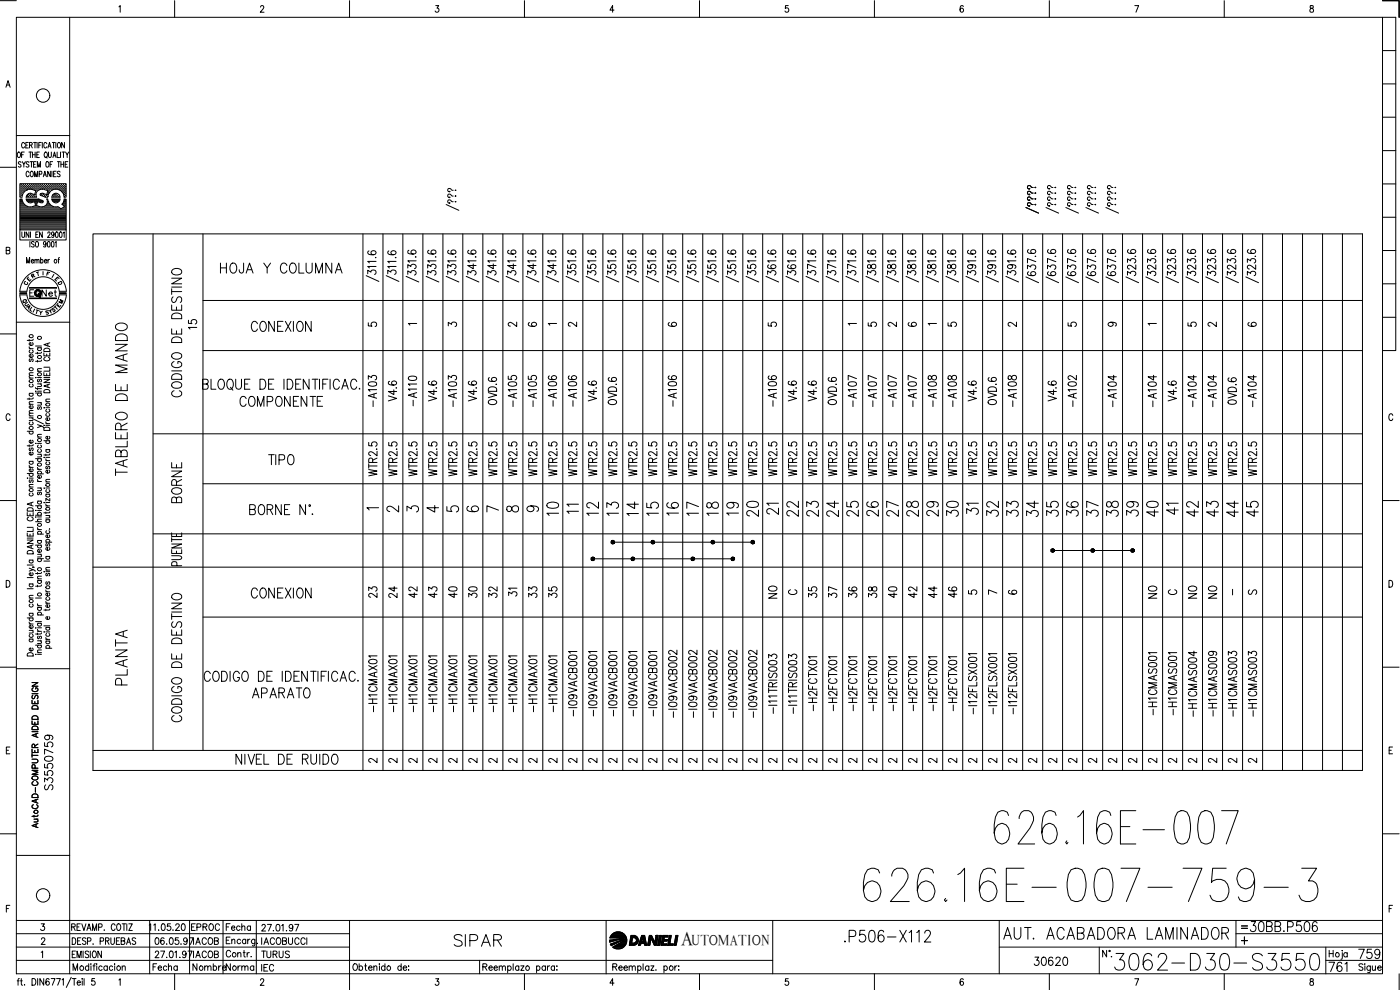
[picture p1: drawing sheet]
<svg xmlns="http://www.w3.org/2000/svg" width="420mm" height="297mm" viewBox="0 0 420 297" stroke-linecap="round" stroke-linejoin="round" font-family="sans-serif">
<defs><g id="words">
<g font-size="15">
<text x="297" y="254.4">626.16E-007</text>
<text x="257.9" y="271.6">626.16E-007-759-3</text>
</g>
<text font-size="9.3" x="333.4" y="292.5">3062-D30-S3550</text>
<g font-size="7.1">
<text x="39.2" y="143.9" transform="rotate(-90 39.2 143.9)">TABLERO DE MANDO</text>
<text x="168.6" y="155.9" transform="rotate(-90 168.6 155.9)">10</text>
<text x="180.6" y="155.9" transform="rotate(-90 180.6 155.9)">12</text>
<text x="186.6" y="155.9" transform="rotate(-90 186.6 155.9)">13</text>
<text x="192.6" y="155.9" transform="rotate(-90 192.6 155.9)">14</text>
<text x="198.6" y="155.9" transform="rotate(-90 198.6 155.9)">15</text>
<text x="204.6" y="155.9" transform="rotate(-90 204.6 155.9)">16</text>
<text x="210.6" y="155.9" transform="rotate(-90 210.6 155.9)">17</text>
<text x="216.6" y="155.9" transform="rotate(-90 216.6 155.9)">18</text>
<text x="222.6" y="155.9" transform="rotate(-90 222.6 155.9)">19</text>
<text x="229" y="155.6">21</text>
<text x="288.9" y="155.6">31</text>
<text x="348.9" y="155.6">41</text>
<text x="228.6" y="156.3" transform="rotate(-90 228.6 156.3)">20</text>
<text x="240.6" y="156.3" transform="rotate(-90 240.6 156.3)">22</text>
<text x="246.6" y="156.3" transform="rotate(-90 246.6 156.3)">23</text>
<text x="252.6" y="156.3" transform="rotate(-90 252.6 156.3)">24</text>
<text x="258.6" y="156.3" transform="rotate(-90 258.6 156.3)">25</text>
<text x="264.6" y="156.3" transform="rotate(-90 264.6 156.3)">26</text>
<text x="270.6" y="156.3" transform="rotate(-90 270.6 156.3)">27</text>
<text x="276.6" y="156.3" transform="rotate(-90 276.6 156.3)">28</text>
<text x="282.6" y="156.3" transform="rotate(-90 282.6 156.3)">29</text>
<text x="288.6" y="156.3" transform="rotate(-90 288.6 156.3)">30</text>
<text x="300.6" y="156.3" transform="rotate(-90 300.6 156.3)">32</text>
<text x="306.6" y="156.3" transform="rotate(-90 306.6 156.3)">33</text>
<text x="312.6" y="156.3" transform="rotate(-90 312.6 156.3)">34</text>
<text x="318.6" y="156.3" transform="rotate(-90 318.6 156.3)">35</text>
<text x="324.6" y="156.3" transform="rotate(-90 324.6 156.3)">36</text>
<text x="330.6" y="156.3" transform="rotate(-90 330.6 156.3)">37</text>
<text x="336.5" y="156.3" transform="rotate(-90 336.5 156.3)">38</text>
<text x="342.5" y="156.3" transform="rotate(-90 342.5 156.3)">39</text>
<text x="348.5" y="156.3" transform="rotate(-90 348.5 156.3)">40</text>
<text x="360.5" y="156.3" transform="rotate(-90 360.5 156.3)">42</text>
<text x="366.5" y="156.3" transform="rotate(-90 366.5 156.3)">43</text>
<text x="372.5" y="156.3" transform="rotate(-90 372.5 156.3)">44</text>
<text x="378.5" y="156.3" transform="rotate(-90 378.5 156.3)">45</text>
<text x="39.2" y="206.7" transform="rotate(-90 39.2 206.7)">PLANTA</text>
<text x="135.1" y="285">SIPAR</text>
<text x="252.2" y="284">.P506-X112</text>
<text x="299.9" y="282.9">AUT. ACABADORA LAMINADOR</text>
</g>
<g font-size="6.6">
<text x="64.9" y="83.3">HOJA Y COLUMNA</text>
<text x="79.4" y="140.8">TIPO</text>
<text x="373.9" y="280.8">30BB.P506</text>
</g>
<g font-size="6.2">
<text x="74.1" y="100.5">CONEXION</text>
<text x="55.4" y="120.3" transform="rotate(-90 55.4 120.3)">CODIGO DE DESTINO</text>
<text x="70.9" y="123.1">COMPONENTE</text>
<text x="55.4" y="152" transform="rotate(-90 55.4 152)">BORNE</text>
<text x="169" y="155.2">11</text>
<text x="74.1" y="180.6">CONEXION</text>
<text x="258.2" y="180.6" transform="rotate(-90 258.2 180.6)">36</text>
<text x="276.2" y="180.6" transform="rotate(-90 276.2 180.6)">42</text>
<text x="282.2" y="180.6" transform="rotate(-90 282.2 180.6)">44</text>
<text x="74.4" y="210.6">APARATO</text>
<text x="55.4" y="217.7" transform="rotate(-90 55.4 217.7)">CODIGO DE DESTINO</text>
<text x="69.5" y="230.4">NIVEL DE RUIDO</text>
<text x="16.9" y="238.1" transform="rotate(-90 16.9 238.1)">S3550759</text>
<text x="397.6" y="292.8">761</text>
<text x="406.4" y="288.9">759</text>
</g>
<text font-size="5.9" x="204.4" y="283.7">A</text>
<g font-size="5.7">
<text x="60" y="99.8" transform="rotate(-90 60 99.8)">15</text>
<text x="113.9" y="123.1" transform="rotate(-90 113.9 123.1)">-A103</text>
<text x="125.9" y="123.1" transform="rotate(-90 125.9 123.1)">-A110</text>
<text x="137.9" y="123.1" transform="rotate(-90 137.9 123.1)">-A103</text>
<text x="149.9" y="122.8" transform="rotate(-90 149.9 122.8)">OVD.6</text>
<text x="155.9" y="123.1" transform="rotate(-90 155.9 123.1)">-A105</text>
<text x="161.9" y="123.1" transform="rotate(-90 161.9 123.1)">-A105</text>
<text x="167.9" y="123.1" transform="rotate(-90 167.9 123.1)">-A106</text>
<text x="173.9" y="123.1" transform="rotate(-90 173.9 123.1)">-A106</text>
<text x="185.9" y="122.8" transform="rotate(-90 185.9 122.8)">OVD.6</text>
<text x="203.9" y="123.1" transform="rotate(-90 203.9 123.1)">-A106</text>
<text x="233.9" y="123.1" transform="rotate(-90 233.9 123.1)">-A106</text>
<text x="251.9" y="122.8" transform="rotate(-90 251.9 122.8)">OVD.6</text>
<text x="257.9" y="123.1" transform="rotate(-90 257.9 123.1)">-A107</text>
<text x="263.9" y="123.1" transform="rotate(-90 263.9 123.1)">-A107</text>
<text x="269.9" y="123.1" transform="rotate(-90 269.9 123.1)">-A107</text>
<text x="275.9" y="123.1" transform="rotate(-90 275.9 123.1)">-A107</text>
<text x="281.9" y="123.1" transform="rotate(-90 281.9 123.1)">-A108</text>
<text x="287.9" y="123.1" transform="rotate(-90 287.9 123.1)">-A108</text>
<text x="299.9" y="122.8" transform="rotate(-90 299.9 122.8)">OVD.6</text>
<text x="305.9" y="123.1" transform="rotate(-90 305.9 123.1)">-A108</text>
<text x="323.8" y="123.1" transform="rotate(-90 323.8 123.1)">-A102</text>
<text x="335.8" y="123.1" transform="rotate(-90 335.8 123.1)">-A104</text>
<text x="347.8" y="123.1" transform="rotate(-90 347.8 123.1)">-A104</text>
<text x="359.8" y="123.1" transform="rotate(-90 359.8 123.1)">-A104</text>
<text x="365.8" y="123.1" transform="rotate(-90 365.8 123.1)">-A104</text>
<text x="377.8" y="123.1" transform="rotate(-90 377.8 123.1)">-A104</text>
<text x="113.9" y="180.6" transform="rotate(-90 113.9 180.6)">23</text>
<text x="119.9" y="180.6" transform="rotate(-90 119.9 180.6)">24</text>
<text x="125.9" y="180.6" transform="rotate(-90 125.9 180.6)">42</text>
<text x="131.9" y="180.6" transform="rotate(-90 131.9 180.6)">43</text>
<text x="137.9" y="180.6" transform="rotate(-90 137.9 180.6)">40</text>
<text x="143.9" y="180.6" transform="rotate(-90 143.9 180.6)">30</text>
<text x="149.9" y="180.6" transform="rotate(-90 149.9 180.6)">32</text>
<text x="161.9" y="180.6" transform="rotate(-90 161.9 180.6)">33</text>
<text x="167.9" y="180.6" transform="rotate(-90 167.9 180.6)">35</text>
<text x="233.9" y="180.6" transform="rotate(-90 233.9 180.6)">NO</text>
<text x="245.9" y="180.6" transform="rotate(-90 245.9 180.6)">35</text>
<text x="251.9" y="180.6" transform="rotate(-90 251.9 180.6)">37</text>
<text x="263.9" y="180.6" transform="rotate(-90 263.9 180.6)">38</text>
<text x="269.9" y="180.6" transform="rotate(-90 269.9 180.6)">40</text>
<text x="287.9" y="180.6" transform="rotate(-90 287.9 180.6)">46</text>
<text x="348.2" y="180.6" transform="rotate(-90 348.2 180.6)">NO</text>
<text x="360.2" y="180.6" transform="rotate(-90 360.2 180.6)">NO</text>
<text x="366.2" y="180.6" transform="rotate(-90 366.2 180.6)">NO</text>
<text x="113.9" y="214.8" transform="rotate(-90 113.9 214.8)">-H1CMAX01</text>
<text x="119.9" y="214.8" transform="rotate(-90 119.9 214.8)">-H1CMAX01</text>
<text x="125.9" y="214.8" transform="rotate(-90 125.9 214.8)">-H1CMAX01</text>
<text x="131.9" y="214.8" transform="rotate(-90 131.9 214.8)">-H1CMAX01</text>
<text x="137.9" y="214.8" transform="rotate(-90 137.9 214.8)">-H1CMAX01</text>
<text x="143.9" y="214.8" transform="rotate(-90 143.9 214.8)">-H1CMAX01</text>
<text x="149.9" y="214.8" transform="rotate(-90 149.9 214.8)">-H1CMAX01</text>
<text x="155.9" y="214.8" transform="rotate(-90 155.9 214.8)">-H1CMAX01</text>
<text x="161.9" y="214.8" transform="rotate(-90 161.9 214.8)">-H1CMAX01</text>
<text x="167.9" y="214.8" transform="rotate(-90 167.9 214.8)">-H1CMAX01</text>
<text x="360.2" y="216.3" transform="rotate(-90 360.2 216.3)">-H1CMAS004</text>
<text x="366.2" y="216.3" transform="rotate(-90 366.2 216.3)">-H1CMAS009</text>
<text x="378.2" y="216.3" transform="rotate(-90 378.2 216.3)">-H1CMAS003</text>
<text x="309" y="291">30620</text>
</g>
<g font-size="5.3">
<text x="127" y="154.9">4</text>
<text x="151.3" y="179.9">31</text>
<text x="56.1" y="280.5">EPROC</text>
<text x="66.7" y="280.5">Fecha</text>
<text x="56.8" y="292.5">Nombre</text>
<text x="66.7" y="292.5">Norma</text>
<text x="77.3" y="288.6">TURUS</text>
</g>
<g font-size="4.9">
<text x="11.3" y="90">Net</text>
<text x="115" y="154.9">2</text>
<text x="121" y="154.9">3</text>
<text x="133" y="154.9">5</text>
<text x="139" y="154.9">6</text>
<text x="145" y="154.9">7</text>
<text x="151" y="154.9">8</text>
<text x="157" y="154.9">9</text>
<text x="77.3" y="292.5">IEC</text>
</g>
<g font-size="4.4">
<text x="109.4" y="99.1">5</text>
<text x="133.3" y="99.1">3</text>
<text x="151.3" y="99.1">2</text>
<text x="169.3" y="99.1">2</text>
<text x="229.3" y="99.1">5</text>
<text x="259.3" y="99.1">5</text>
<text x="265.3" y="99.1">2</text>
<text x="283.3" y="99.1">5</text>
<text x="301.3" y="99.1">2</text>
<text x="319.3" y="99.1">5</text>
<text x="355.2" y="99.1">5</text>
<text x="361.2" y="99.1">2</text>
<text x="235.3" y="179.6">C</text>
<text x="289.3" y="179.6">5</text>
<text x="295.3" y="179.6">7</text>
<text x="301.3" y="179.6">6</text>
<text x="349.2" y="179.6">C</text>
<text x="373.6" y="179.6">S</text>
<text x="109.4" y="230">2</text>
<text x="115.4" y="230">2</text>
<text x="121.4" y="230">2</text>
<text x="127.4" y="230">2</text>
<text x="133.3" y="230">2</text>
<text x="139.3" y="230">2</text>
<text x="145.3" y="230">2</text>
<text x="151.3" y="230">2</text>
<text x="157.3" y="230">2</text>
<text x="163.3" y="230">2</text>
<text x="169.3" y="230">2</text>
<text x="175.3" y="230">2</text>
<text x="181.3" y="230">2</text>
<text x="187.3" y="230">2</text>
<text x="193.3" y="230">2</text>
<text x="199.3" y="230">2</text>
<text x="205.3" y="230">2</text>
<text x="211.3" y="230">2</text>
<text x="217.3" y="230">2</text>
<text x="223.3" y="230">2</text>
<text x="229.3" y="230">2</text>
<text x="235.3" y="230">2</text>
<text x="241.3" y="230">2</text>
<text x="247.3" y="230">2</text>
<text x="253.3" y="230">2</text>
<text x="259.3" y="230">2</text>
<text x="265.3" y="230">2</text>
<text x="271.3" y="230">2</text>
<text x="277.3" y="230">2</text>
<text x="283.3" y="230">2</text>
<text x="289.3" y="230">2</text>
<text x="295.3" y="230">2</text>
<text x="301.3" y="230">2</text>
<text x="307.3" y="230">2</text>
<text x="313.3" y="230">2</text>
<text x="319.6" y="230">2</text>
<text x="325.3" y="230">2</text>
<text x="331.3" y="230">2</text>
<text x="337.6" y="230">2</text>
<text x="343.6" y="230">2</text>
<text x="349.2" y="230">2</text>
<text x="355.6" y="230">2</text>
<text x="361.6" y="230">2</text>
<text x="367.2" y="230">2</text>
<text x="373.6" y="230">2</text>
<text x="207.6" y="283.7">UTOMATION</text>
</g>
<g font-size="4">
<text x="7.1" y="85.4">E</text>
<text x="15.2" y="85.4">E</text>
<text x="5.6" y="92.1">Q</text>
<text x="6.7" y="93.8">A</text>
<text x="10.6" y="95.6">Y</text>
<text x="12.3" y="95.6">S</text>
<text x="157.3" y="99.1">6</text>
<text x="199.3" y="99.1">6</text>
<text x="271.3" y="99.1">6</text>
<text x="331.3" y="99.1">9</text>
<text x="373.2" y="99.1">6</text>
</g>
<g font-size="3.5">
<text x="6" y="86.4">C</text>
<text x="16.2" y="86.4">D</text>
<text x="109" y="154.2">1</text>
<text x="371.5" y="279.8">=</text>
</g>
<g font-size="3.1">
<text x="121.4" y="98.8">1</text>
<text x="163.3" y="98.8">1</text>
<text x="253.3" y="98.8">1</text>
<text x="277.3" y="98.8">1</text>
<text x="343.3" y="98.8">1</text>
</g>
</g></defs>
<!-- layer: CART -->
<g fill="none" stroke="#000" stroke-width=".3">
<path d="M9.6 216.3v1h1.8v-1M9.6 210.1v1h1.8v-1M9.6 204.8h1.8l-1.8 1.1h1.8M9.6 219.5h1.8M9.6 208.1h1.8M9.7 215.1a.95 .95 0 0 1 1.1-.3 .95 .95 0 0 1 .6 1h-1.8zM9.7 212a.97 .97 0 0 1 1.1-.3 .97 .97 0 0 1 .6 1.1h-1.8zM9.9 218a.94 .94 0 0 1 1.1-.1 .94 .94 0 0 1 .4 1h-1.8zM9.9 208.6l-.3 .4 .1 .5h.6l.3-.8 .5-.1 .3 .4-.3 .7M10 206.4a.59 .59 0 0 0-.4 .7 .59 .59 0 0 0 .7 .4h.4a.58 .58 0 0 0 .7-.6 .58 .58 0 0 0-.7-.5v.3M10.5 210.5v.6M10.5 216.7v.6"/>
<path d="M11.4 220l-1.8 .6 1.8 .7M9.6 227.8h1.3l.5 .4-.3 .6-1.5 .1M9.6 224.8v1h1.8M9.6 226.6h1.8M9.6 226.1v1.1M9.9 238.4a.94 .94 0 0 1 1.1-.1 .94 .94 0 0 1 .4 1h-1.8zM9.9 232.9a.88 .88 0 0 1 1-.1 .88 .88 0 0 1 .4 1 .89 .89 0 0 1-1.1 .3 .89 .89 0 0 1-.5-1zM10 234.5a.59 .59 0 0 0-.4 .7 .59 .59 0 0 0 .7 .5h.4a.59 .59 0 0 0 .7-.5 .59 .59 0 0 0-.4-.7M10.5 224.3l-.1-.9-.6-.1-.2 1h1.8M10.5 230.5v-.9l-.7-.1-.2 1h1.8M10.8 240v.8M11.4 239.8l-1.8 .6 1.8 .6"/>
<path d="M11.4 231.1h-1.8l1.8 .6-1.8 .7h1.8M10 241.5a.59 .59 0 0 0-.4 .6 .59 .59 0 0 0 .7 .5h.4a.59 .59 0 0 0 .7-.5 .59 .59 0 0 0-.4-.6M10.2 245.8h1.2M10.2 244.6v.5M10.8 247.3v.8M11 245.8l.4 .4-.1 .3-1.1 .1M11.4 247.1l-1.8 .6 1.8 .6M11.4 244.5l-.4 .4h-1.4M373.5 281.1v2.2"/>
<circle cx="10.8" cy="243.6" r=".57"/>
</g>
<!-- layer: CA_XR700|CART -->
<g fill="none" stroke="#000" stroke-width=".3">
<path d="M414.9 .2h5v5M27.9 70.2h381v161h-381zM45.9 70.2v155M60.9 70.2v155M108.9 70.2v161M114.9 70.2v161M120.9 70.2v161M126.9 70.2v161M132.9 70.2v161M138.9 70.2v161M144.9 70.2v161M150.9 70.2v161"/>
<path d="M156.9 70.2v161M162.9 70.2v161M168.9 70.2v161M174.9 70.2v161M180.9 70.2v161M186.9 70.2v161M192.9 70.2v161M198.9 70.2v161M204.9 70.2v161M210.9 70.2v161M216.9 70.2v161M222.9 70.2v161"/>
<path d="M228.9 70.2v161M234.9 70.2v161M240.9 70.2v161M246.9 70.2v161M252.9 70.2v161M258.9 70.2v161M264.9 70.2v161M270.9 70.2v161M276.9 70.2v161M282.9 70.2v161M288.9 70.2v161M294.9 70.2v161"/>
<path d="M300.9 70.2v161M306.9 70.2v161M312.9 70.2v161M318.9 70.2v161M324.9 70.2v161M330.9 70.2v161M336.9 70.2v161M342.9 70.2v161M348.9 70.2v161M354.9 70.2v161M360.9 70.2v161M366.9 70.2v161"/>
<path d="M372.9 70.2v161M378.9 70.2v161M384.9 70.2v161M390.9 70.2v161M396.9 70.2v161M402.9 70.2v161M60.9 90.2h348M60.9 105.2h348M45.9 130.2h363M60.9 145.1h348M27.9 170.2h381M45.9 160.2h363"/>
<path d="M60.9 185.2h348M27.9 225.2h381"/>
</g>
<!-- layer: CA_XR700|CART-ES -->
<g fill="none" stroke="#000" stroke-width=".3">
<path d="M60.8 115.2l1.5-.2 .2-.4-.2-.7-1.5-.1v3h1.1a.81 .81 0 0 0 .6-.8 .81 .81 0 0 0-.6-.8M63.3 113.8v3h1.5M65.9 113.9l.7-.1a1.87 1.87 0 0 1 0 3 1.43 1.43 0 0 1-1.1-2.3zM68.6 113.9l.7-.1a1.87 1.87 0 0 1 0 3 1.43 1.43 0 0 1-1.1-2.3zM70.7 113.8v2.1a.87 .87 0 0 0 .9 .9 .87 .87 0 0 0 .9-.9v-2.1M73.4 115.2h1M75 113.8h-1.6v3M78 113.8a1.61 1.61 0 0 1 1.8 .9 1.61 1.61 0 0 1-.6 2l-1.2 .1zM80.6 115.2h1M82.2 113.8h-1.6v3M85.2 113.8v3M86.2 113.8a1.61 1.61 0 0 1 1.7 1 1.61 1.61 0 0 1-.5 1.9l-1.2 .1z"/>
<path d="M88.7 115.2h1M90.3 113.8h-1.6v3M92.8 113.8v3l-1.8-3v3M93.7 113.8h1.7M94.6 113.8v3M95.9 113.8v3M96.9 115.2h.9M98.4 113.8h-1.5v3M99.1 113.8v3M101.9 114.5a.93 .93 0 0 0-1.2-.7 .93 .93 0 0 0-.7 1.1v.7a.93 .93 0 0 0 .7 1.2 .93 .93 0 0 0 1.2-.7M102.6 116.8l.9-3 1 3M102.9 115.8h1.2"/>
<path d="M107.1 114.5a.88 .88 0 0 0-1.4-.6 1.97 1.97 0 0 0 .3 2.9 .9 .9 0 0 0 1.1-.7M51.5 159.9v1.1h3v-1.1M74.9 152.9l1.5-.2 .2-.4-.1-.6-.5-.3h-1.1v3h1.1l.5-.3v-1l-.5-.2M78 151.6a.96 .96 0 0 1 1 0 .96 .96 0 0 1 .4 1 1.3 1.3 0 0 1-1.2 1.8 1.93 1.93 0 0 1-.2-2.8zM80.2 152.9h1a.72 .72 0 0 0 .7-.8 .72 .72 0 0 0-.7-.7h-1v3M81 152.9l.9 1.5M84.4 151.4v3l-1.7-3v3M85.4 152.9h1M87 151.4h-1.6v3h1.6M91.7 151.4v3l-1.7-3v3M92.8 151.5h.3v.4h-.3zM93.8 154.1l-.2 .2h.3"/>
<path d="M51.5 166.7h2.2l.7 .3 .1 .2-.4 .6-2.6 .1M51.5 164.9v1.2h3v-1.2M51.5 163.2h3l-3 1.2h3M51.5 161.9h3M51.5 161.3v1.2M53 160.3v.7M53 165.3v.8M53.1 169.7v-.8l-.3-.3-.7-.1-.6 .4v.8h3M63.1 202.1a.93 .93 0 0 0-1.1-.7 .93 .93 0 0 0-.7 1.2v.7a.93 .93 0 0 0 .7 1.1 .93 .93 0 0 0 1.1-.7M64.3 201.6l.3-.2a1.43 1.43 0 0 1 1.1 2.3 .88 .88 0 0 1-1.4 .6l-.5-1v-.7zM66.5 201.4a1.63 1.63 0 0 1 1.7 1 1.63 1.63 0 0 1-.5 1.9l-1.2 .1zM69 201.4v3"/>
<path d="M71.8 202.1a.84 .84 0 0 0-1.3-.5 1.89 1.89 0 0 0 .2 2.8h.5l.5-.4 .1-.7h-.6M72.8 201.8a.93 .93 0 0 1 1.2-.3 .93 .93 0 0 1 .5 1.1v.7a.99 .99 0 0 1-1 1.1 .99 .99 0 0 1-.9-1.1zM77.6 201.4a1.63 1.63 0 0 1 1.7 1 1.63 1.63 0 0 1-.5 1.9l-1.2 .1zM80.1 202.8h1M81.7 201.4h-1.6v3M84.7 201.4v3M85.7 201.4a1.63 1.63 0 0 1 1.7 1 1.63 1.63 0 0 1-.5 1.9l-1.2 .1zM88.2 202.8h1M89.8 201.4h-1.6v3M92.2 201.4v3l-1.6-3v3M93.2 201.4h1.7M94.1 201.4v3"/>
<path d="M95.4 201.4v3M96.4 202.8h1M98 201.4h-1.6v3M98.6 201.4v3M101.3 202.1a.84 .84 0 0 0-1.3-.5 1.89 1.89 0 0 0 .2 2.8l.8-.1 .3-.6M102.1 204.4l.9-3 1 3M102.4 203.4h1.3M106.6 202.1a.93 .93 0 0 0-1.1-.7 .93 .93 0 0 0-.7 1.2 1.3 1.3 0 0 0 1.2 1.8l.6-.7M107.4 204.1l-.1 .2h.2"/>
</g>
<!-- layer: 0 -->
<g fill="none" stroke="#000" stroke-width=".3">
<path d="M136 58.8l-.6-.2a.54 .54 0 0 0-.6-.4 .54 .54 0 0 0-.4 .7 .54 .54 0 0 0 .7 .3h-.3M136 57.1l-.6-.2a.53 .53 0 0 0-.8-.3 .53 .53 0 0 0 0 .9h.5h-.3M136.6 57.1h.3zM136.7 58.7v.2zM310 59.7l-.6-.2a.55 .55 0 0 0-.6-.4 .55 .55 0 0 0-.5 .6 .55 .55 0 0 0 .6 .4h.2h-.3M310 57.9l-.6-.1a.56 .56 0 0 0-.6-.5 .56 .56 0 0 0-.5 .7 .56 .56 0 0 0 .6 .4l.2-.1h-.3M310 56.2l-.6-.2a.55 .55 0 0 0-.6-.4 .55 .55 0 0 0-.5 .7 .55 .55 0 0 0 .6 .4l.2-.1h-.3M310.7 59.6v.2zM310.7 57.9v.2zM310.7 56.2v.1zM316 59.7l-.6-.2a.55 .55 0 0 0-.6-.4 .55 .55 0 0 0-.5 .6 .55 .55 0 0 0 .7 .4h.1h-.3M316 57.9l-.6-.1a.56 .56 0 0 0-.6-.5 .56 .56 0 0 0-.5 .7 .56 .56 0 0 0 .7 .4l.1-.1h-.3"/>
<path d="M316 56.2l-.6-.2a.55 .55 0 0 0-.6-.4 .55 .55 0 0 0-.5 .7 .55 .55 0 0 0 .7 .4l.1-.1h-.3M316.6 59.7h.3zM316.6 57.9h.3zM316.6 56.2h.3zM322 59.7l-.6-.2a.54 .54 0 0 0-.6-.5 .54 .54 0 0 0-.4 .7 .54 .54 0 0 0 .7 .4h-.3M322 57.9l-.6-.1a.53 .53 0 0 0-.6-.5 .53 .53 0 0 0-.4 .7 .53 .53 0 0 0 .7 .3h-.3M322 56.2l-.6-.2a.54 .54 0 0 0-.6-.4 .54 .54 0 0 0-.4 .7 .54 .54 0 0 0 .7 .3h-.3M322.6 59.7h.3zM322.6 57.9h.3zM322.6 56.2h.3zM328 59.7h-.3a.62 .62 0 0 0-.8-.6 .62 .62 0 0 0-.4 .9l.6 .1h-.2M328 57.9h-.3a.66 .66 0 0 0-.8-.5 .66 .66 0 0 0-.6 .7l.6 .3 .2-.1h-.2"/>
<path d="M328 56.2h-.3a.62 .62 0 0 0-.8-.5 .62 .62 0 0 0-.4 .8l.6 .1h-.2M328.6 59.7h.2zM328.6 57.9h.2zM328.6 56.2h.2zM334 59.7l-.6-.2a.55 .55 0 0 0-.6-.4 .55 .55 0 0 0-.5 .6 .55 .55 0 0 0 .7 .4h.1h-.3M334 57.9l-.6-.1a.56 .56 0 0 0-.6-.5 .56 .56 0 0 0-.5 .7 .56 .56 0 0 0 .7 .4l.1-.1h-.3M334 56.2l-.6-.2a.55 .55 0 0 0-.6-.4 .55 .55 0 0 0-.5 .7 .55 .55 0 0 0 .7 .4l.1-.1h-.3M334.7 59.6v.2zM334.7 57.9v.2zM334.7 56.2v.1zM110.7 75.3l-.2 .1-.1 .4a1.45 1.45 0 0 0 2.5 0 .74 .74 0 0 0-.9-.6 .74 .74 0 0 0-.6 .9l.7 .3M112.7 77.2l.2 .1h-.3"/>
<path d="M112.9 80h-2.5l.4 .4M112.9 78.4h-2.5l.4 .5M116.7 75.3l-.3 .5a1.47 1.47 0 0 0 2.5 0 .71 .71 0 0 0-1.1-.6 .71 .71 0 0 0-.1 1.2h.3M118.7 77.2l.2 .1h-.3M118.9 80h-2.5l.4 .4M118.9 78.4h-2.5l.4 .5M122.7 75.1l-.2 .1-.1 .5a1.53 1.53 0 0 0 2.1 .4 .71 .71 0 0 0-.2-1.1 .71 .71 0 0 0-1 .7l.1 .3 .6 .2M124.8 77l.1 .1h-.3M124.9 78.3h-2.5l.5 .4M128.7 75.1l-.3 .6a2 2 0 0 0 2.4 .3 .71 .71 0 0 0-.7-1 .71 .71 0 0 0-.6 1l.5 .2M130.8 77l-.2 .1M130.9 78.3h-2.5l.5 .4"/>
<path d="M133.9 61.4l3.8 1.7M134.7 75.1a.55 .55 0 0 0-.2 .9l.9 .2 1.3-.2a.67 .67 0 0 0-.2-.9 .67 .67 0 0 0-.9 .1 .67 .67 0 0 0 .1 .9l.3 .1M136 60.5l-.6-.1a.53 .53 0 0 0-.8-.4 .53 .53 0 0 0 0 .9h.5h-.3M136.6 60.5h.3zM136.7 77l.2 .1h-.3M136.9 78.3h-2.5l.4 .4M140.7 75.1a.55 .55 0 0 0-.2 .9l.9 .2a1.07 1.07 0 0 0 1.5-.5 .74 .74 0 0 0-.9-.7 .74 .74 0 0 0-.6 1l.6 .2M142 79.2v1.4l-1.6-.9h2.5M142.7 77l.2 .1h-.3M142.9 78.3h-2.5l.4 .4M146.7 75.1l-.2 .1-.1 .5a1.53 1.53 0 0 0 2.1 .4l.3-.1a.71 .71 0 0 0-.7-1 .71 .71 0 0 0-.7 1l.6 .2M148 79.2v1.4l-1.6-.9h2.5"/>
<path d="M148.8 77l.1 .1h-.3M148.9 78.3h-2.5l.5 .4M152.7 75.1l-.3 .6a1.5 1.5 0 0 0 2.5-.1 .73 .73 0 0 0-1-.6 .73 .73 0 0 0-.4 1l.6 .2M154.1 79.2v1.4l-1.7-.9h2.5M154.7 77l.2 .1h-.3M154.9 78.3h-2.5l.4 .4M158.7 75.1a.55 .55 0 0 0-.2 .9l.9 .2 1.3-.2a.71 .71 0 0 0-.6-1 .71 .71 0 0 0-.7 1l.6 .2M160 79.2v1.4l-1.6-.9h2.5M160.7 77l.2 .1h-.3M160.9 78.3h-2.5l.4 .4M164.7 75.1a.55 .55 0 0 0-.2 .9l.9 .2a1.07 1.07 0 0 0 1.5-.5 .74 .74 0 0 0-.9-.7 .74 .74 0 0 0-.6 1l.6 .2M166 79.2v1.4l-1.6-.9h2.5"/>
<path d="M166.8 77l.1 .1h-.3M166.9 78.3h-2.5l.4 .4M170.3 79.5v.9l1.1 .1a.74 .74 0 0 1 .1-1.1 .74 .74 0 0 1 1.1 .2 .74 .74 0 0 1-.2 1M170.7 75.1l-.4 .6a2 2 0 0 0 2.5 .3 .71 .71 0 0 0-.7-1 .71 .71 0 0 0-.7 1l.6 .2M172.8 77l-.2 .1M172.8 78.3h-2.5l.6 .4M176.4 79.5v.9l1 .1a.75 .75 0 0 1 .1-1.1 .75 .75 0 0 1 1.1 .2 .75 .75 0 0 1-.2 1M176.7 75.1l-.3 .6a1.5 1.5 0 0 0 2.5-.1 .75 .75 0 0 0-1-.6 .75 .75 0 0 0-.5 1l.7 .2M178.7 77l.2 .1h-.3M178.9 78.3h-2.5l.4 .4M182.4 79.5v.9l1 .1a.75 .75 0 0 1 .1-1.1 .75 .75 0 0 1 1.1 .2 .75 .75 0 0 1-.2 1M182.7 75.1a.55 .55 0 0 0-.2 .9l.9 .2 1.3-.2a.71 .71 0 0 0-.6-1 .71 .71 0 0 0-.7 1l.6 .2"/>
<path d="M184.7 77l.2 .1h-.3M184.9 78.3h-2.5l.4 .4M188.4 79.5v.9l1 .1a.76 .76 0 0 1 .1-1 .76 .76 0 0 1 1.1 0 .76 .76 0 0 1 0 1l-.2 .1M188.7 75.1l-.2 .1-.1 .5a1.53 1.53 0 0 0 2.1 .4 .71 .71 0 0 0-.2-1.1 .71 .71 0 0 0-1 .7l.1 .3 .6 .2M190.8 77l.1 .1h-.3M190.9 78.3h-2.5l.4 .4M194.4 79.5v.9l1.1 .1a.74 .74 0 0 1 0-1.1 .74 .74 0 0 1 1.1 .2 .74 .74 0 0 1-.2 1M194.7 75.1l-.3 .6a2 2 0 0 0 2.4 .3 .71 .71 0 0 0-.7-1 .71 .71 0 0 0-.6 1l.5 .2M196.8 77l-.2 .1M196.8 78.3h-2.4l.5 .4M200.4 79.5v.9l1 .1a.75 .75 0 0 1 .1-1.1 .75 .75 0 0 1 1.1 .2 .75 .75 0 0 1-.2 1M200.7 75.1l-.3 .6a1.52 1.52 0 0 0 2.5-.1 .75 .75 0 0 0-1-.6 .75 .75 0 0 0-.5 1l.6 .2"/>
<path d="M202.7 77l.2 .1h-.3M202.9 78.3h-2.5l.4 .4M206.4 79.5v.9l1 .1a.75 .75 0 0 1 .1-1.1 .75 .75 0 0 1 1.1 .2 .75 .75 0 0 1-.2 1M206.7 75.1a.55 .55 0 0 0-.2 .9l.9 .2a1.07 1.07 0 0 0 1.5-.5 .74 .74 0 0 0-.9-.7 .74 .74 0 0 0-.6 1l.6 .2M208.7 77l.2 .1h-.3M208.9 78.3h-2.5l.4 .4M212.4 79.5v.9l1 .1a.76 .76 0 0 1 .1-1 .76 .76 0 0 1 1.1 0 .76 .76 0 0 1 0 1l-.2 .1M212.7 75.1l-.2 .1-.1 .5a1.53 1.53 0 0 0 2.1 .4l.3-.1a.71 .71 0 0 0-.7-1 .71 .71 0 0 0-.7 1l.6 .2M214.8 77l.1 .1h-.3M214.9 78.3h-2.5l.5 .4M218.4 79.5v.9l1.1 .1a.74 .74 0 0 1 0-1.1 .74 .74 0 0 1 1.1 .2 .74 .74 0 0 1-.2 1M218.7 75.1l-.3 .6a1.5 1.5 0 0 0 2.5-.1 .73 .73 0 0 0-1-.6 .73 .73 0 0 0-.4 1l.5 .2"/>
<path d="M220.7 77l.2 .1h-.3M220.9 78.3h-2.5l.5 .4M224.4 79.5v.9l1 .1a.75 .75 0 0 1 .1-1.1 .75 .75 0 0 1 1.1 .2 .75 .75 0 0 1-.2 1M224.7 75.1a.55 .55 0 0 0-.2 .9l.9 .2 1.3-.2a.71 .71 0 0 0-.6-1 .71 .71 0 0 0-.7 1l.6 .2M226.7 77l.2 .1h-.3M226.9 78.3h-2.5l.4 .4M230.7 79.5l-.3 .5a1.47 1.47 0 0 0 2.5 0 .74 .74 0 0 0-.9-.6 .74 .74 0 0 0-.6 .9l.6 .3M230.7 75.1a.55 .55 0 0 0-.2 .9l.9 .2a1.07 1.07 0 0 0 1.5-.5 .74 .74 0 0 0-.9-.7 .74 .74 0 0 0-.6 1l.6 .2M232.7 77l.2 .1h-.3M232.9 78.3h-2.5l.4 .4M236.7 79.5l-.2 .1-.2 .4a1.6 1.6 0 0 0 2.5 0 .72 .72 0 0 0-.8-.6 .72 .72 0 0 0-.6 .9l.6 .3M236.7 75.1l-.4 .6a2 2 0 0 0 2.5 .3 .71 .71 0 0 0-.7-1 .71 .71 0 0 0-.7 1l.6 .2"/>
<path d="M238.8 77l-.2 .1M238.8 78.3h-2.5l.6 .4M242.7 75.1l-.3 .6a1.5 1.5 0 0 0 2.5-.1 .75 .75 0 0 0-1-.6 .75 .75 0 0 0-.5 1l.7 .2M244.7 77l.2 .1h-.3M244.9 78.3h-2.5l.4 .4M248.7 75.1a.55 .55 0 0 0-.2 .9l.9 .2 1.3-.2a.71 .71 0 0 0-.6-1 .71 .71 0 0 0-.7 1l.6 .2M250.7 77l.2 .1h-.3M250.9 78.3h-2.5l.4 .4M254.7 75.1l-.2 .1-.1 .5a1.53 1.53 0 0 0 2.1 .4 .71 .71 0 0 0-.2-1.1 .71 .71 0 0 0-1 .7l.1 .3 .6 .2M256.8 77l.1 .1h-.3M256.9 78.3h-2.5l.4 .4M260.5 79.5l-.2 .6a.53 .53 0 0 0 .5 .4 .53 .53 0 0 0 .5-.3 .79 .79 0 0 1 .9-1 .79 .79 0 0 1 .6 1.2 1.01 1.01 0 0 1-1.1 0 1.01 1.01 0 0 1-.5-.9z"/>
<path d="M260.7 75.1l-.4 .6a2 2 0 0 0 2.5 .3 .71 .71 0 0 0-.7-1 .71 .71 0 0 0-.6 1l.5 .2M262.8 77l-.2 .1M262.8 78.3h-2.5l.6 .4M266.5 79.5l-.1 .6a.53 .53 0 0 0 .4 .4 .53 .53 0 0 0 .5-.3 .78 .78 0 0 1 .9-1 .78 .78 0 0 1 .4 1.3l-.6 .1-.5-.3-.3-.8zM266.7 75.1l-.3 .6a1.52 1.52 0 0 0 2.5-.1 .75 .75 0 0 0-1-.6 .75 .75 0 0 0-.5 1l.6 .2M268.7 77l.2 .1h-.3M268.9 78.3h-2.5l.4 .4M272.5 79.5a.65 .65 0 0 0 .2 1l.5-.1a.94 .94 0 0 1 .6-1 .94 .94 0 0 1 1.1 .3 .81 .81 0 0 1-.9 1 .81 .81 0 0 1-.7-1l-.3-.3zM272.7 75.1a.55 .55 0 0 0-.2 .9l.9 .2a1.07 1.07 0 0 0 1.5-.5 .74 .74 0 0 0-.9-.7 .74 .74 0 0 0-.6 1l.6 .2M274.7 77l.2 .1h-.3M274.9 78.3h-2.5l.4 .4M278.5 79.5a.69 .69 0 0 0 .2 1l.5-.1a.94 .94 0 0 1 .6-1 .94 .94 0 0 1 1.1 .3 .8 .8 0 0 1-.9 1 .8 .8 0 0 1-.7-1l-.3-.3z"/>
<path d="M278.7 75.1l-.2 .1-.1 .5a1.53 1.53 0 0 0 2.1 .4l.3-.1a.71 .71 0 0 0-.7-1 .71 .71 0 0 0-.7 1l.6 .2M280.8 77l.1 .1h-.3M280.9 78.3h-2.5l.4 .4M284.5 79.5l-.1 .6a.53 .53 0 0 0 .4 .4 .53 .53 0 0 0 .5-.3 .79 .79 0 0 1 .9-1 .79 .79 0 0 1 .6 1.2 1.01 1.01 0 0 1-1.1 0 1.01 1.01 0 0 1-.5-.9zM284.7 75.1l-.3 .6a2 2 0 0 0 2.4 .3 .71 .71 0 0 0-.7-1 .71 .71 0 0 0-.6 1l.5 .2M286.8 77l-.2 .1M286.9 78.3h-2.5l.5 .4M290.7 75.1a.55 .55 0 0 0-.2 .9l.9 .2 1.3-.2a.71 .71 0 0 0-.6-1 .71 .71 0 0 0-.7 1l.6 .2M291.2 79.4l.6 .3a.71 .71 0 0 1-.7 .9 .71 .71 0 0 1-.6-.9l.7-.3a1.18 1.18 0 0 1 1.7 .7l-.4 .4M292.7 77l.2 .1h-.3M292.9 78.3h-2.5l.4 .4M296.7 75.1a.55 .55 0 0 0-.2 .9l.9 .2a1.07 1.07 0 0 0 1.5-.5 .74 .74 0 0 0-.9-.7 .74 .74 0 0 0-.6 1l.6 .2"/>
<path d="M297.2 79.4l.6 .3a.69 .69 0 0 1-.7 .9 .69 .69 0 0 1-.6-.9l.7-.3a1.2 1.2 0 0 1 1.7 .7l-.4 .4M298.7 77l.2 .1h-.3M298.9 78.3h-2.5l.4 .4M302.7 75.1l-.4 .6a1.55 1.55 0 0 0 2.6-.1 .73 .73 0 0 0-1-.6 .73 .73 0 0 0-.2 1.1l.3 .1M303.2 79.4l.6 .3a.71 .71 0 0 1-.7 .9 .71 .71 0 0 1-.6-.9l.7-.3a1.25 1.25 0 0 1 1.7 .7l-.4 .4M304.8 77l.1 .1h-.3M304.9 78.3h-2.6l.6 .4M307.9 62.3l3.8 1.7M308.7 74.9l-.2 .1-.1 .5a1.45 1.45 0 0 0 2.5-.1 .74 .74 0 0 0-1-.5 .74 .74 0 0 0-.5 .9l.6 .3M310 61.4l-.6-.2a.56 .56 0 0 0-.6-.4 .56 .56 0 0 0-.5 .6 .56 .56 0 0 0 .6 .5l.2-.1h-.3M310.7 76.8l.2 .1h-.3M310.7 61.3v.2z"/>
<path d="M310.9 78.5l-2.5-.9v1.3M313.9 62.3l3.8 1.7M314.7 74.9l-.3 .6a1.47 1.47 0 0 0 2.5-.1 .74 .74 0 0 0-.9-.6 .74 .74 0 0 0-.6 1l.6 .3M316 61.4l-.6-.2a.56 .56 0 0 0-.6-.4 .56 .56 0 0 0-.5 .6 .56 .56 0 0 0 .7 .5l.1-.1h-.3M316.6 61.4h.3zM316.7 76.8l.2 .1h-.3M316.9 78.5l-2.5-.9v1.3M319.9 62.3l3.8 1.7M320.7 74.9l-.2 .1-.1 .5a1.48 1.48 0 0 0 2.1 .5l.2-.2a.7 .7 0 0 0-.6-1 .7 .7 0 0 0-.7 1l.6 .3M322 61.4l-.6-.2a.53 .53 0 0 0-.6-.5 .53 .53 0 0 0-.4 .7 .53 .53 0 0 0 .7 .4h-.3M322.6 61.4h.3zM322.7 76.8l.2 .1h-.3"/>
<path d="M322.9 78.5l-2.5-.9v1.3M325.9 62.3l3.8 1.7M326.7 74.9l-.2 .1-.2 .5a1.85 1.85 0 0 0 2.5 .3 .7 .7 0 0 0-.7-1 .7 .7 0 0 0-.7 1l.6 .3M328 61.4h-.3a.66 .66 0 0 0-.8-.6 .66 .66 0 0 0-.6 .7l.6 .4 .2-.1h-.2M328.6 61.4h.2zM328.8 76.8l-.2 .1M328.8 78.5l-2.5-.9v1.3M331.9 62.3l3.8 1.7M332.7 74.9l-.2 .1-.1 .5a1.47 1.47 0 0 0 2.5-.1 .74 .74 0 0 0-1-.6 .74 .74 0 0 0-.5 1l.6 .3M334 61.4l-.6-.2a.56 .56 0 0 0-.6-.4 .56 .56 0 0 0-.5 .6 .56 .56 0 0 0 .7 .5l.1-.1h-.3M334.7 76.8l.2 .1h-.3M334.7 61.3v.2z"/>
<path d="M334.9 78.5l-2.5-.9v1.3M338.4 78.7v-1l.9 .6a.74 .74 0 0 1 1.1-.7 .74 .74 0 0 1 0 1.3M338.7 74.9l-.3 .6a1.47 1.47 0 0 0 2.5-.1 .71 .71 0 0 0-1.1-.6 .71 .71 0 0 0-.1 1.2l.3 .1M340.7 76.8l.2 .1h-.3M340.9 79.5v1.3l-1.2-.9-.9-.3-.3 .1-.1 .6 .6 .4M344.4 78.7v-1l.9 .6a.73 .73 0 0 1 1.1-.7 .73 .73 0 0 1 0 1.3M344.7 74.9l-.2 .1-.1 .5a1.48 1.48 0 0 0 2.1 .5l.3-.2a.7 .7 0 0 0-.7-1 .7 .7 0 0 0-.7 1l.6 .3M346.8 76.8l.1 .1h-.3M346.9 79.5v1.3l-1.6-1.1-.5-.1-.3 .1-.1 .6 .6 .4M350.4 78.7v-1l.9 .6a.73 .73 0 0 1 1.1-.7 .73 .73 0 0 1 0 1.3M350.7 74.9l-.2 .1-.1 .5a1.85 1.85 0 0 0 2.4 .3 .7 .7 0 0 0-.7-1 .7 .7 0 0 0-.6 1l.5 .3M352.8 76.8l-.2 .1"/>
<path d="M352.8 79.5v1.3l-1.7-1.2-.7 .4 .1 .5 .4 .2M356.4 78.7v-1l.9 .6a.73 .73 0 0 1 1.1-.7 .73 .73 0 0 1 0 1.3M356.7 74.9l-.3 .6a1.47 1.47 0 0 0 2.5-.1 .74 .74 0 0 0-1-.6 .74 .74 0 0 0-.5 1l.6 .3M358.7 76.8l.2 .1h-.3M358.9 79.5v1.3l-1.6-1.1-.5-.1-.3 .1-.1 .6 .6 .4M362.4 78.7v-1l.9 .6a.74 .74 0 0 1 1.1-.7 .74 .74 0 0 1 0 1.3M362.7 74.9l-.3 .6a1.47 1.47 0 0 0 2.5-.1 .71 .71 0 0 0-1.1-.6 .71 .71 0 0 0-.1 1.2l.3 .1M364.7 76.8l.2 .1h-.3M364.9 79.5v1.3l-1.2-.9-.9-.3-.3 .1-.1 .6 .6 .4M368.3 78.7v-1l1 .6a.73 .73 0 0 1 1.1-.7 .73 .73 0 0 1 0 1.3M368.7 74.9l-.2 .1-.2 .5a1.5 1.5 0 0 0 2.6-.1 .73 .73 0 0 0-1.1-.6 .73 .73 0 0 0-.1 1.2l.3 .1M370.8 76.8l.1 .1h-.3"/>
<path d="M370.9 79.5v1.3l-1.6-1.1-.4-.1-.4 .1-.2 .6 .7 .4M374.4 78.7v-1l.9 .6a.73 .73 0 0 1 1.1-.7 .73 .73 0 0 1 0 1.3M374.7 74.9l-.2 .1-.1 .5a1.45 1.45 0 0 0 2.5-.1 .72 .72 0 0 0-.9-.6 .72 .72 0 0 0-.5 1l.5 .3M376.7 76.8l.2 .1h-.3M376.9 79.5v1.3l-1.6-1.1-.5-.1-.3 .1-.1 .6 .5 .4M109.9 82.7l3.8 1.7M110.4 82.2v-1.1l.9 .5a.73 .73 0 0 1 1.2-.5 .73 .73 0 0 1-.1 1.2M115.9 82.7l3.8 1.7M116.4 82.2v-1.1l.9 .5a.74 .74 0 0 1 1.1-.5 .74 .74 0 0 1 0 1.2M121.9 82.9l3.8 1.7M122.4 82.3v-1l.9 .6a.74 .74 0 0 1 1.2-.7 .74 .74 0 0 1-.1 1.3M122.4 80.4v-1l.9 .6a.73 .73 0 0 1 1.1-.6 .73 .73 0 0 1 0 1.2"/>
<path d="M127.9 82.9l3.8 1.7M128.4 82.3v-1l.9 .6a.74 .74 0 0 1 1.2-.7 .74 .74 0 0 1-.1 1.3M128.4 80.4v-1l.9 .6a.73 .73 0 0 1 1.2-.6 .73 .73 0 0 1-.1 1.2M133.9 82.9l3.8 1.7M134.4 82.3v-1l.9 .6a.74 .74 0 0 1 1.2-.7 .74 .74 0 0 1-.1 1.3M134.4 80.4v-1l.9 .6a.73 .73 0 0 1 1.2-.6 .73 .73 0 0 1-.1 1.2M139.9 82.9l3.8 1.7M140.4 82.3v-1l.9 .6a.75 .75 0 0 1 1.2-.7 .75 .75 0 0 1-.1 1.3M145.9 82.9l3.8 1.7M146.4 82.3v-1l.9 .6a.74 .74 0 0 1 1.2-.7 .74 .74 0 0 1-.1 1.3M151.9 82.9l3.8 1.7M152.4 82.3v-1l.9 .6a.74 .74 0 0 1 1.2-.7 .74 .74 0 0 1-.1 1.3"/>
<path d="M157.9 82.9l3.8 1.7M158.4 82.3v-1l.9 .6a.76 .76 0 0 1 1.2-.7 .76 .76 0 0 1-.1 1.3M163.9 82.9l3.8 1.7M164.4 82.3v-1l.9 .6a.75 .75 0 0 1 1.2-.7 .75 .75 0 0 1-.1 1.3M169.9 82.9l3.8 1.7M170.3 82.3v-1l1 .6a.74 .74 0 0 1 1.2-.7 .74 .74 0 0 1-.1 1.3M175.9 82.9l3.8 1.7M176.4 82.3v-1l.9 .6a.74 .74 0 0 1 1.2-.7 .74 .74 0 0 1-.1 1.3M181.9 82.9l3.8 1.7M182.4 82.3v-1l.9 .6a.76 .76 0 0 1 1.2-.7 .76 .76 0 0 1-.1 1.3M187.9 82.9l3.8 1.7M188.4 82.3v-1l.9 .6a.74 .74 0 0 1 1.2-.7 .74 .74 0 0 1-.1 1.3"/>
<path d="M193.9 82.9l3.8 1.7M194.4 82.3v-1l.9 .6a.74 .74 0 0 1 1.2-.7 .74 .74 0 0 1-.1 1.3M199.9 82.9l3.8 1.7M200.4 82.3v-1l.9 .6a.74 .74 0 0 1 1.2-.7 .74 .74 0 0 1-.1 1.3M205.9 82.9l3.8 1.7M206.4 82.3v-1l.9 .6a.75 .75 0 0 1 1.1-.7 .75 .75 0 0 1 0 1.3M211.9 82.9l3.8 1.7M212.4 82.3v-1l.9 .6a.74 .74 0 0 1 1.2-.7 .74 .74 0 0 1-.1 1.3M217.9 82.9l3.8 1.7M218.4 82.3v-1l.9 .6a.74 .74 0 0 1 1.2-.7 .74 .74 0 0 1-.1 1.3M223.9 82.9l3.8 1.7M224.4 82.3v-1l.9 .6a.76 .76 0 0 1 1.2-.7 .76 .76 0 0 1-.1 1.3"/>
<path d="M229.9 82.9l3.8 1.7M230.4 82.3v-1l.9 .6a.75 .75 0 0 1 1.2-.7 .75 .75 0 0 1-.1 1.3M235.9 82.9l3.8 1.7M236.3 82.3v-1l1 .6a.74 .74 0 0 1 1.2-.7 .74 .74 0 0 1-.1 1.3M241.9 82.9l3.8 1.7M242.4 82.3v-1l.9 .6a.74 .74 0 0 1 1.2-.7 .74 .74 0 0 1-.1 1.3M244.9 80.2l-2.5-.9v1.3M247.9 82.9l3.8 1.7M248.4 82.3v-1l.9 .6a.76 .76 0 0 1 1.2-.7 .76 .76 0 0 1-.1 1.3M250.9 80.2l-2.5-.9v1.3M253.9 82.9l3.8 1.7M254.4 82.3v-1l.9 .6a.74 .74 0 0 1 1.2-.7 .74 .74 0 0 1-.1 1.3"/>
<path d="M256.9 80.2l-2.5-.9v1.3M259.9 82.9l3.8 1.7M260.3 82.3v-1l1 .6a.74 .74 0 0 1 1.2-.7 .74 .74 0 0 1-.1 1.3M265.9 82.9l3.8 1.7M266.4 82.3v-1l.9 .6a.74 .74 0 0 1 1.2-.7 .74 .74 0 0 1-.1 1.3M271.9 82.9l3.8 1.7M272.4 82.3v-1l.9 .6a.75 .75 0 0 1 1.1-.7 .75 .75 0 0 1 0 1.3M277.9 82.9l3.8 1.7M278.4 82.3v-1l.9 .6a.74 .74 0 0 1 1.2-.7 .74 .74 0 0 1-.1 1.3M283.9 82.9l3.8 1.7M284.4 82.3v-1l.9 .6a.74 .74 0 0 1 1.2-.7 .74 .74 0 0 1-.1 1.3M289.9 82.9l3.8 1.7"/>
<path d="M290.4 82.3v-1l.9 .6a.76 .76 0 0 1 1.2-.7 .76 .76 0 0 1-.1 1.3M295.9 82.9l3.8 1.7M296.4 82.3v-1l.9 .6a.75 .75 0 0 1 1.1-.7 .75 .75 0 0 1 0 1.3M301.9 82.9l3.8 1.7M302.3 82.3v-1l1 .6a.74 .74 0 0 1 1.2-.7 .74 .74 0 0 1-.1 1.3M307.9 83.1l3.8 1.7M308.4 80.6v-1l.9 .5a.73 .73 0 0 1 1.2-.6 .73 .73 0 0 1-.1 1.3M308.7 81.6h-.2l-.1 .6a1.47 1.47 0 0 0 2.5-.2 .74 .74 0 0 0-1-.5 .74 .74 0 0 0-.5 .9l.6 .3M313.9 83.1l3.8 1.7M314.4 80.6v-1l.9 .5a.75 .75 0 0 1 1.1-.6 .75 .75 0 0 1 0 1.3M314.7 81.6l-.3 .6a1.67 1.67 0 0 0 2.5 0 .74 .74 0 0 0-.9-.7 .74 .74 0 0 0-.6 .9l.6 .3M319.9 83.1l3.8 1.7"/>
<path d="M320.4 80.6v-1l.9 .5a.73 .73 0 0 1 1.1-.6 .73 .73 0 0 1 0 1.3M320.7 81.6h-.2l-.1 .6a1.49 1.49 0 0 0 2.5-.2 .71 .71 0 0 0-1.1-.5 .71 .71 0 0 0-.1 1.1l.3 .1M325.9 83.1l3.8 1.7M326.3 80.6v-1l1 .5a.73 .73 0 0 1 1.1-.6 .73 .73 0 0 1 0 1.3M326.7 81.6h-.2l-.2 .6a1.92 1.92 0 0 0 2.5 .2 .7 .7 0 0 0-.7-.9 .7 .7 0 0 0-.7 .9l.6 .3M331.9 83.1l3.8 1.7M332.4 80.6v-1l.9 .5a.73 .73 0 0 1 1.2-.6 .73 .73 0 0 1-.1 1.3M332.7 81.6h-.2l-.1 .6a1.67 1.67 0 0 0 2.5 0 .74 .74 0 0 0-.9-.7 .74 .74 0 0 0-.6 .9l.6 .3M337.9 83.1l3.8 1.7M338.4 82.5v-1l.9 .5a.74 .74 0 0 1 1.1-.6 .74 .74 0 0 1 0 1.3M343.9 83.1l3.8 1.7M344.4 82.5v-1l.9 .5a.73 .73 0 0 1 1.1-.6 .73 .73 0 0 1 0 1.3"/>
<path d="M349.9 83.1l3.8 1.7M350.4 82.5v-1l.9 .5a.73 .73 0 0 1 1.1-.6 .73 .73 0 0 1 0 1.3M355.9 83.1l3.8 1.7M356.4 82.5v-1l.9 .5a.73 .73 0 0 1 1.2-.6 .73 .73 0 0 1-.1 1.3M361.9 83.1l3.8 1.7M362.4 82.5v-1l.9 .5a.74 .74 0 0 1 1.1-.6 .74 .74 0 0 1 0 1.3M367.9 83.1l3.8 1.7M368.3 82.5v-1l1 .5a.73 .73 0 0 1 1.1-.6 .73 .73 0 0 1 0 1.3M373.9 83.1l3.8 1.7M374.4 82.5v-1l.9 .5a.73 .73 0 0 1 1.2-.6 .73 .73 0 0 1-.1 1.3M116.5 118.8l2.5 .7-2.5 .8M116.9 114.4l-.2 .1-.2 .5a1.47 1.47 0 0 0 2.5-.1 .75 .75 0 0 0-.9-.6 .75 .75 0 0 0-.5 1l.6 .3"/>
<path d="M118.2 117v1.4l-1.7-.9h2.5M118.9 116.3l.1 .1h-.2M128.6 118.8l2.5 .7-2.5 .8M128.9 114.4l-.2 .1-.1 .5a1.53 1.53 0 0 0 2.1 .4l.2-.1a.71 .71 0 0 0-.6-1 .71 .71 0 0 0-.7 1l.6 .3M130.2 117v1.4l-1.6-.9h2.5M130.9 116.3l.2 .1h-.3M140.5 118.8l2.5 .7-2.5 .8M140.9 114.4l-.4 .6a1.47 1.47 0 0 0 2.5-.1 .75 .75 0 0 0-.9-.6 .75 .75 0 0 0-.5 1l.6 .3M142.2 117v1.4l-1.7-.9h2.5M142.9 116.3l.1 .1h-.2M176.5 118.8l2.5 .7-2.5 .8M176.9 114.4l-.2 .1-.2 .5a1.6 1.6 0 0 0 2.5 0 .72 .72 0 0 0-.8-.7 .72 .72 0 0 0-.6 1l.6 .3"/>
<path d="M178.2 117v1.4l-1.7-.9h2.5M178.9 116.3l-.1 .1M236.6 118.8l2.5 .7-2.5 .8M236.9 114.4l-.3 .1v.5a1.53 1.53 0 0 0 2.1 .4l.2-.1a.71 .71 0 0 0-.6-1 .71 .71 0 0 0-.7 1l.6 .3M238.2 117v1.4l-1.6-.9h2.5M238.9 116.3l.2 .1h-.3M242.5 118.8l2.5 .7-2.5 .8M242.9 114.4l-.2 .1-.2 .5a1.6 1.6 0 0 0 2.5 0 .72 .72 0 0 0-.8-.7 .72 .72 0 0 0-.6 1l.6 .3M244.2 117v1.4l-1.7-.9h2.5M244.9 116.3l-.1 .1M290.5 118.8l2.5 .7-2.5 .8M290.9 114.4l-.2 .1-.2 .5a1.45 1.45 0 0 0 2.5-.1 .73 .73 0 0 0-.9-.6 .73 .73 0 0 0-.5 1l.6 .3"/>
<path d="M292.2 117v1.4l-1.7-.9h2.5M292.9 116.3l.1 .1h-.2M314.5 118.8l2.5 .7-2.5 .8M314.9 114.4l-.2 .1-.2 .5a1.47 1.47 0 0 0 2.5-.1 .75 .75 0 0 0-.9-.6 .75 .75 0 0 0-.5 1l.6 .3M316.2 117v1.4l-1.7-.9h2.5M316.9 116.3l.1 .1h-.2M350.6 118.8l2.5 .7-2.5 .8M350.9 114.4l-.3 .1v.5a1.53 1.53 0 0 0 2.1 .4l.2-.1a.71 .71 0 0 0-.6-1 .71 .71 0 0 0-.7 1l.6 .3M352.2 117v1.4l-1.6-.9h2.5M352.9 116.3l.2 .1h-.3M368.6 117.9l2.5 .7-2.5 .8M368.6 116.5a1.59 1.59 0 0 1 2.5 .3v.7h-2.5z"/>
<path d="M368.9 113.4l-.3 .1v.5a1.49 1.49 0 0 0 2.5-.1 .71 .71 0 0 0-1.1-.6 .71 .71 0 0 0-.1 1.2h.3M370.9 115.3v.2l-.1-.1M110.7 132.7v1l1 .1a.77 .77 0 0 1 .1-1 .77 .77 0 0 1 1.1 0 .77 .77 0 0 1 0 1l-.2 .1M110.7 139.8h2.5M110.7 139.1v1.4M111.8 138.8l-.1-1.2-.3-.2-.6 .2-.1 1.2h2.5M113 134.6l.2 .2h-.3M113.2 135.4v1.4l-1.2-1a.68 .68 0 0 0-1-.3 .68 .68 0 0 0-.2 1l.5 .2M113.2 137.4l-1.4 .7M116.7 132.7v1l1 .1a.76 .76 0 0 1 .1-1 .76 .76 0 0 1 1 0 .76 .76 0 0 1 .1 1l-.2 .1M116.7 139.8h2.5M116.7 139.1v1.4"/>
<path d="M117.9 138.8l-.2-1.2-.8-.1-.2 1.3h2.5M119 134.6l.2 .2h-.3M119.2 135.4v1.4l-1.2-1-.9-.3-.3 .2-.1 .6 .6 .4M119.2 137.4l-1.3 .7M122.7 132.7v1l1 .1a.76 .76 0 0 1 .1-1 .76 .76 0 0 1 1.1 0 .76 .76 0 0 1 0 1l-.2 .1M122.7 139.8h2.5M122.7 139.1v1.4M123.9 138.8l-.2-1.2-.3-.2-.6 .2-.1 1.2h2.5M125.1 134.6l.1 .2h-.3M125.2 135.4v1.4l-1.2-1-.9-.3-.3 .2-.1 .6 .6 .4M125.2 137.4l-1.3 .7M128.7 132.7v1l1.1 .1a.76 .76 0 0 1 0-1 .76 .76 0 0 1 1.1 0 .76 .76 0 0 1 0 1l-.2 .1"/>
<path d="M128.7 139.8h2.4M128.7 139.1v1.4M129.8 138.8v-1.2l-.4-.2-.6 .2-.1 1.2h2.4M131.1 134.6l-.2 .2M131.1 135.4v1.4l-1.1-1a.68 .68 0 0 0-1-.3 .68 .68 0 0 0-.2 1l.4 .2M131.1 137.4l-1.3 .7M134.7 132.7v1l1 .1a.76 .76 0 0 1 .1-1 .76 .76 0 0 1 1 0 .76 .76 0 0 1 .1 1l-.2 .1M134.7 139.8h2.5M134.7 139.1v1.4M135.8 138.8l-.1-1.2-.3-.2-.6 .2-.1 1.2h2.5M137 134.6l.2 .2h-.3M137.2 135.4v1.4l-1.2-1a.68 .68 0 0 0-1-.3 .68 .68 0 0 0-.2 1l.5 .2"/>
<path d="M137.2 137.4l-1.4 .7M140.7 132.7v1l1 .1a.76 .76 0 0 1 .1-1 .76 .76 0 0 1 1 0 .76 .76 0 0 1 .1 1l-.2 .1M140.7 139.8h2.5M140.7 139.1v1.4M141.9 138.8l-.2-1.2-.8-.1-.2 1.3h2.5M143 134.6l.2 .2h-.3M143.2 135.4v1.4l-1.2-1-.9-.3-.3 .2-.1 .6 .6 .4M143.2 137.4l-1.3 .7M146.7 132.7v1l1 .1a.76 .76 0 0 1 .1-1 .76 .76 0 0 1 1.1 0 .76 .76 0 0 1 0 1l-.2 .1M146.7 139.8h2.5M146.7 139.1v1.4M147.9 138.8l-.2-1.2-.3-.2-.6 .2-.1 1.2h2.5"/>
<path d="M149.1 134.6l.1 .2h-.3M149.2 135.4v1.4l-1.2-1a.68 .68 0 0 0-1-.3 .68 .68 0 0 0-.2 1l.5 .2M149.2 137.4l-1.3 .7M152.7 132.7v1l1.1 .1a.76 .76 0 0 1 0-1 .76 .76 0 0 1 1.1 0 .76 .76 0 0 1 0 1l-.2 .1M152.7 139.8h2.5M152.7 139.1v1.4M153.8 138.8v-1.2l-.4-.2-.6 .2-.1 1.2h2.5M155 134.6l.2 .2h-.3M155.2 135.4v1.4l-1.2-1a.68 .68 0 0 0-1-.3 .68 .68 0 0 0-.2 1l.4 .2M155.2 137.4l-1.4 .7M158.7 132.7v1l1 .1a.76 .76 0 0 1 .1-1 .76 .76 0 0 1 1 0 .76 .76 0 0 1 .1 1l-.2 .1M158.7 139.8h2.5"/>
<path d="M158.7 139.1v1.4M159.9 138.8l-.2-1.2-.3-.2-.6 .2-.1 1.2h2.5M161 134.6l.2 .2h-.3M161.2 135.4v1.4l-1.2-1-.9-.3-.3 .2-.1 .6 .6 .4M161.2 137.4l-1.3 .7M164.7 132.7v1l1 .1a.76 .76 0 0 1 .1-1 .76 .76 0 0 1 1 0 .76 .76 0 0 1 .1 1l-.2 .1M164.7 139.8h2.5M164.7 139.1v1.4M165.9 138.8l-.2-1.2-.8-.1-.2 1.3h2.5M167 134.6l.2 .2h-.3M167.2 135.4v1.4l-1.2-1-.9-.3-.3 .2-.1 .6 .6 .4M167.2 137.4l-1.3 .7"/>
<path d="M170.6 132.7v1l1.1 .1a.76 .76 0 0 1 .1-1 .76 .76 0 0 1 1.1 0 .76 .76 0 0 1 0 1l-.2 .1M170.6 139.8h2.5M170.6 139.1v1.4M171.9 138.8l-.2-1.2-.3-.2-.6 .2-.2 1.2h2.5M173.1 134.6l-.2 .2M173.1 135.4v1.4l-1.1-1a.68 .68 0 0 0-1-.3 .68 .68 0 0 0-.2 1l.4 .2M173.1 137.4l-1.2 .7M176.7 132.7v1l1 .1a.77 .77 0 0 1 .1-1 .77 .77 0 0 1 1 0 .77 .77 0 0 1 .1 1l-.2 .1M176.7 139.8h2.5M176.7 139.1v1.4M177.8 138.8l-.1-1.2-.3-.2-.6 .2-.1 1.2h2.5M179 134.6l.2 .2h-.3"/>
<path d="M179.2 135.4v1.4l-1.2-1a.68 .68 0 0 0-1-.3 .68 .68 0 0 0-.2 1l.4 .2M179.2 137.4l-1.4 .7M182.7 132.7v1l1 .1a.76 .76 0 0 1 .1-1 .76 .76 0 0 1 1 0 .76 .76 0 0 1 .1 1l-.2 .1M182.7 139.8h2.5M182.7 139.1v1.4M183.9 138.8l-.2-1.2-.8-.1-.2 1.3h2.5M185 134.6l.2 .2h-.3M185.2 135.4v1.4l-1.2-1-.9-.3-.3 .2-.1 .6 .6 .4M185.2 137.4l-1.3 .7M188.7 132.7v1l1 .1a.76 .76 0 0 1 .1-1 .76 .76 0 0 1 1 0 .76 .76 0 0 1 .1 1l-.2 .1M188.7 139.8h2.5M188.7 139.1v1.4"/>
<path d="M189.9 138.8l-.2-1.2-.3-.2-.6 .2-.1 1.2h2.5M191.1 134.6l.1 .2h-.3M191.2 135.4v1.4l-1.2-1-.9-.3-.3 .2-.1 .6 .6 .4M191.2 137.4l-1.3 .7M194.6 132.7v1l1.1 .1a.76 .76 0 0 1 .1-1 .76 .76 0 0 1 1.1 0 .76 .76 0 0 1 0 1l-.2 .1M194.6 139.8h2.5M194.6 139.1v1.4M195.8 138.8l-.1-1.2-.3-.2-.6 .2-.2 1.2h2.5M197.1 134.6l-.2 .2M197.1 135.4v1.4l-1.1-1a.68 .68 0 0 0-1-.3 .68 .68 0 0 0-.2 1l.4 .2M197.1 137.4l-1.3 .7M200.7 132.7v1l1 .1a.76 .76 0 0 1 .1-1 .76 .76 0 0 1 1 0 .76 .76 0 0 1 .1 1l-.2 .1"/>
<path d="M200.7 139.8h2.5M200.7 139.1v1.4M201.8 138.8l-.1-1.2-.3-.2-.6 .2-.1 1.2h2.5M203 134.6l.2 .2h-.3M203.2 135.4v1.4l-1.2-1a.68 .68 0 0 0-1-.3 .68 .68 0 0 0-.2 1l.5 .2M203.2 137.4l-1.4 .7M206.7 132.7v1l1 .1a.76 .76 0 0 1 .1-1 .76 .76 0 0 1 1 0 .76 .76 0 0 1 .1 1l-.2 .1M206.7 139.8h2.5M206.7 139.1v1.4M207.9 138.8l-.2-1.2-.8-.1-.2 1.3h2.5M209 134.6l.2 .2h-.3M209.2 135.4v1.4l-1.2-1-.9-.3-.3 .2-.1 .6 .6 .4"/>
<path d="M209.2 137.4l-1.3 .7M212.7 132.7v1l1 .1a.76 .76 0 0 1 .1-1 .76 .76 0 0 1 1.1 0 .76 .76 0 0 1 0 1l-.2 .1M212.7 139.8h2.5M212.7 139.1v1.4M213.9 138.8l-.2-1.2-.3-.2-.6 .2-.1 1.2h2.5M215.1 134.6l.1 .2h-.3M215.2 135.4v1.4l-1.2-1a.68 .68 0 0 0-1-.3 .68 .68 0 0 0-.2 1l.5 .2M215.2 137.4l-1.3 .7M218.7 132.7v1l1.1 .1a.76 .76 0 0 1 0-1 .76 .76 0 0 1 1.1 0 .76 .76 0 0 1 0 1l-.2 .1M218.7 139.8h2.4M218.7 139.1v1.4M219.8 138.8v-1.2l-.4-.2-.6 .2-.1 1.2h2.4"/>
<path d="M221 134.6l.1 .2h-.2M221.1 135.4v1.4l-1.1-1a.68 .68 0 0 0-1-.3 .68 .68 0 0 0-.2 1l.4 .2M221.1 137.4l-1.3 .7M224.7 132.7v1l1 .1a.76 .76 0 0 1 .1-1 .76 .76 0 0 1 1 0 .76 .76 0 0 1 .1 1l-.2 .1M224.7 139.8h2.5M224.7 139.1v1.4M225.8 138.8l-.1-1.2-.3-.2-.6 .2-.1 1.2h2.5M227 134.6l.2 .2h-.3M227.2 135.4v1.4l-1.2-1-.9-.3-.3 .2-.1 .6 .6 .4M227.2 137.4l-1.4 .7M230.7 132.7v1l1 .1a.76 .76 0 0 1 .1-1 .76 .76 0 0 1 1 0 .76 .76 0 0 1 .1 1l-.2 .1M230.7 139.8h2.5"/>
<path d="M230.7 139.1v1.4M231.9 138.8l-.2-1.2-.8-.1-.2 1.3h2.5M233 134.6l.2 .2h-.3M233.2 135.4v1.4l-1.2-1-.9-.3-.3 .2-.1 .6 .6 .4M233.2 137.4l-1.3 .7M236.6 132.7v1l1.1 .1a.76 .76 0 0 1 .1-1 .76 .76 0 0 1 1.1 0 .76 .76 0 0 1 0 1l-.2 .1M236.6 139.8h2.5M236.6 139.1v1.4M237.9 138.8l-.2-1.2-.3-.2-.6 .2-.2 1.2h2.5M239.1 134.6l-.2 .2M239.1 135.4v1.4l-1.1-1a.68 .68 0 0 0-1-.3 .68 .68 0 0 0-.2 1l.4 .2M239.1 137.4l-1.2 .7"/>
<path d="M242.7 132.7v1l1 .1a.77 .77 0 0 1 .1-1 .77 .77 0 0 1 1 0 .77 .77 0 0 1 .1 1l-.2 .1M242.7 139.8h2.5M242.7 139.1v1.4M243.8 138.8l-.1-1.2-.3-.2-.6 .2-.1 1.2h2.5M245 134.6l.2 .2h-.3M245.2 135.4v1.4l-1.2-1a.68 .68 0 0 0-1-.3 .68 .68 0 0 0-.2 1l.4 .2M245.2 137.4l-1.4 .7M248.7 132.7v1l1 .1a.76 .76 0 0 1 .1-1 .76 .76 0 0 1 1 0 .76 .76 0 0 1 .1 1l-.2 .1M248.7 139.8h2.5M248.7 139.1v1.4M249.9 138.8l-.2-1.2-.3-.2-.6 .2-.1 1.2h2.5M251 134.6l.2 .2h-.3"/>
<path d="M251.2 135.4v1.4l-1.2-1-.9-.3-.3 .2-.1 .6 .6 .4M251.2 137.4l-1.3 .7M254.7 132.7v1l1 .1a.76 .76 0 0 1 .1-1 .76 .76 0 0 1 1 0 .76 .76 0 0 1 .1 1l-.2 .1M254.7 139.8h2.5M254.7 139.1v1.4M255.9 138.8l-.2-1.2-.3-.2-.6 .2-.1 1.2h2.5M257 134.6l.2 .2h-.3M257.2 135.4v1.4l-1.2-1-.9-.3-.3 .2-.1 .6 .6 .4M257.2 137.4l-1.3 .7M260.6 132.7v1l1.1 .1a.76 .76 0 0 1 .1-1 .76 .76 0 0 1 1.1 0 .76 .76 0 0 1 0 1l-.2 .1M260.6 139.8h2.5M260.6 139.1v1.4"/>
<path d="M261.8 138.8l-.1-1.2-.3-.2-.6 .2-.2 1.2h2.5M263.1 134.6l-.2 .2M263.1 135.4v1.4l-1.1-1a.68 .68 0 0 0-1-.3 .68 .68 0 0 0-.2 1l.4 .2M263.1 137.4l-1.3 .7M266.7 132.7v1l1 .1a.77 .77 0 0 1 .1-1 .77 .77 0 0 1 1 0 .77 .77 0 0 1 .1 1l-.2 .1M266.7 139.8h2.5M266.7 139.1v1.4M267.8 138.8l-.1-1.2-.3-.2-.6 .2-.1 1.2h2.5M269 134.6l.2 .2h-.3M269.2 135.4v1.4l-1.2-1a.68 .68 0 0 0-1-.3 .68 .68 0 0 0-.2 1l.5 .2M269.2 137.4l-1.4 .7M272.7 132.7v1l1 .1a.76 .76 0 0 1 .1-1 .76 .76 0 0 1 1 0 .76 .76 0 0 1 .1 1l-.2 .1"/>
<path d="M272.7 139.8h2.5M272.7 139.1v1.4M273.9 138.8l-.2-1.2-.8-.1-.2 1.3h2.5M275 134.6l.2 .2h-.3M275.2 135.4v1.4l-1.2-1-.9-.3-.3 .2-.1 .6 .6 .4M275.2 137.4l-1.3 .7M278.7 132.7v1l1 .1a.76 .76 0 0 1 .1-1 .76 .76 0 0 1 1 0 .76 .76 0 0 1 .1 1l-.2 .1M278.7 139.8h2.5M278.7 139.1v1.4M279.9 138.8l-.2-1.2-.3-.2-.6 .2-.1 1.2h2.5M281.1 134.6l.1 .2h-.3M281.2 135.4v1.4l-1.2-1a.68 .68 0 0 0-1-.3 .68 .68 0 0 0-.2 1l.5 .2"/>
<path d="M281.2 137.4l-1.3 .7M284.6 132.7v1l1.1 .1a.76 .76 0 0 1 .1-1 .76 .76 0 0 1 1.1 0 .76 .76 0 0 1 0 1l-.2 .1M284.6 139.8h2.5M284.6 139.1v1.4M285.8 138.8l-.1-1.2-.3-.2-.6 .2-.2 1.2h2.5M287.1 134.6l-.2 .2M287.1 135.4v1.4l-1.1-1a.68 .68 0 0 0-1-.3 .68 .68 0 0 0-.2 1l.4 .2M287.1 137.4l-1.3 .7M290.7 132.7v1l1 .1a.76 .76 0 0 1 .1-1 .76 .76 0 0 1 1 0 .76 .76 0 0 1 .1 1l-.2 .1M290.7 139.8h2.5M290.7 139.1v1.4M291.8 138.8l-.1-1.2-.3-.2-.6 .2-.1 1.2h2.5"/>
<path d="M293 134.6l.2 .2h-.3M293.2 135.4v1.4l-1.2-1-.9-.3-.3 .2-.1 .6 .6 .4M293.2 137.4l-1.4 .7M296.7 132.7v1l1 .1a.76 .76 0 0 1 .1-1 .76 .76 0 0 1 1 0 .76 .76 0 0 1 .1 1l-.2 .1M296.7 139.8h2.5M296.7 139.1v1.4M297.9 138.8l-.2-1.2-.8-.1-.2 1.3h2.5M299 134.6l.2 .2h-.3M299.2 135.4v1.4l-1.2-1-.9-.3-.3 .2-.1 .6 .6 .4M299.2 137.4l-1.3 .7M302.6 132.7v1l1.1 .1a.76 .76 0 0 1 .1-1 .76 .76 0 0 1 1.1 0 .76 .76 0 0 1 0 1l-.2 .1M302.6 139.8h2.5"/>
<path d="M302.6 139.1v1.4M303.9 138.8l-.2-1.2-.3-.2-.6 .2-.2 1.2h2.5M305.1 134.6l-.2 .2M305.1 135.4v1.4l-1.1-1a.68 .68 0 0 0-1-.3 .68 .68 0 0 0-.2 1l.5 .2M305.1 137.4l-1.2 .7M308.7 132.7v1l1 .1a.77 .77 0 0 1 .1-1 .77 .77 0 0 1 1 0 .77 .77 0 0 1 .1 1l-.2 .1M308.7 139.8h2.4M308.7 139.1v1.4M309.8 138.8l-.1-1.2-.3-.2-.6 .2-.1 1.2h2.4M311 134.6l.1 .2h-.2M311.1 135.4v1.4l-1.1-1a.68 .68 0 0 0-1-.3 .68 .68 0 0 0-.2 1l.4 .2M311.1 137.4l-1.3 .7"/>
<path d="M314.7 132.7v1l1 .1a.76 .76 0 0 1 .1-1 .76 .76 0 0 1 1 0 .76 .76 0 0 1 .1 1l-.2 .1M314.7 139.8h2.5M314.7 139.1v1.4M315.8 138.8l-.1-1.2-.3-.2-.6 .2-.1 1.2h2.5M317 134.6l.2 .2h-.3M317.2 135.4v1.4l-1.2-1-.9-.3-.3 .2-.1 .6 .6 .4M317.2 137.4l-1.4 .7M320.7 132.7v1l1 .1a.76 .76 0 0 1 .1-1 .76 .76 0 0 1 1 0 .76 .76 0 0 1 .1 1l-.2 .1M320.7 139.8h2.5M320.7 139.1v1.4M321.9 138.8l-.2-1.2-.3-.2-.6 .2-.1 1.2h2.5M323 134.6l.2 .2h-.3"/>
<path d="M323.2 135.4v1.4l-1.2-1-.9-.3-.3 .2-.1 .6 .6 .4M323.2 137.4l-1.3 .7M326.6 132.7v1l1.1 .1a.76 .76 0 0 1 .1-1 .76 .76 0 0 1 1.1 0 .76 .76 0 0 1 0 1l-.2 .1M326.6 139.8h2.5M326.6 139.1v1.4M327.8 138.8l-.1-1.2-.3-.2-.6 .2-.2 1.2h2.5M329.1 134.6l-.2 .2M329.1 135.4v1.4l-1.1-1a.68 .68 0 0 0-1-.3 .68 .68 0 0 0-.2 1l.4 .2M329.1 137.4l-1.3 .7M332.7 132.7v1l1 .1a.77 .77 0 0 1 .1-1 .77 .77 0 0 1 1 0 .77 .77 0 0 1 .1 1l-.2 .1M332.7 139.8h2.5M332.7 139.1v1.4"/>
<path d="M333.8 138.8l-.1-1.2-.3-.2-.6 .2-.1 1.2h2.5M335 134.6l.2 .2h-.3M335.2 135.4v1.4l-1.2-1a.68 .68 0 0 0-1-.3 .68 .68 0 0 0-.2 1l.4 .2M335.2 137.4l-1.4 .7M338.7 132.7v1l1 .1a.76 .76 0 0 1 .1-1 .76 .76 0 0 1 1 0 .76 .76 0 0 1 .1 1l-.2 .1M338.7 139.8h2.5M338.7 139.1v1.4M339.9 138.8l-.2-1.2-.8-.1-.2 1.3h2.5M341 134.6l.2 .2h-.3M341.2 135.4v1.4l-1.2-1-.9-.3-.3 .2-.1 .6 .6 .4M341.2 137.4l-1.3 .7M344.7 132.7v1l1 .1a.76 .76 0 0 1 .1-1 .76 .76 0 0 1 1 0 .76 .76 0 0 1 .1 1l-.2 .1"/>
<path d="M344.7 139.8h2.5M344.7 139.1v1.4M345.9 138.8l-.2-1.2-.3-.2-.6 .2-.1 1.2h2.5M347 134.6l.2 .2h-.3M347.2 135.4v1.4l-1.3-1a.68 .68 0 0 0-.9-.3 .68 .68 0 0 0-.2 1l.5 .2M347.2 137.4l-1.3 .7M350.6 132.7v1l1.1 .1a.76 .76 0 0 1 .1-1 .76 .76 0 0 1 1.1 0 .76 .76 0 0 1 0 1l-.2 .1M350.6 139.8h2.5M350.6 139.1v1.4M351.8 138.8l-.1-1.2-.3-.2-.6 .2-.2 1.2h2.5M353.1 134.6l-.2 .2M353.1 135.4v1.4l-1.1-1a.68 .68 0 0 0-1-.3 .68 .68 0 0 0-.2 1l.4 .2"/>
<path d="M353.1 137.4l-1.3 .7M356.7 132.7v1l1 .1a.76 .76 0 0 1 .1-1 .76 .76 0 0 1 1 0 .76 .76 0 0 1 .1 1l-.2 .1M356.7 139.8h2.5M356.7 139.1v1.4M357.8 138.8l-.1-1.2-.3-.2-.6 .2-.1 1.2h2.5M359 134.6l.2 .2h-.3M359.2 135.4v1.4l-1.2-1-.9-.3-.3 .2-.1 .6 .6 .4M359.2 137.4l-1.4 .7M362.7 132.7v1l1 .1a.76 .76 0 0 1 .1-1 .76 .76 0 0 1 1 0 .76 .76 0 0 1 .1 1l-.2 .1M362.7 139.8h2.5M362.7 139.1v1.4M363.9 138.8l-.2-1.2-.8-.1-.2 1.3h2.5"/>
<path d="M365 134.6l.2 .2h-.3M365.2 135.4v1.4l-1.2-1-.9-.3-.3 .2-.1 .6 .6 .4M365.2 137.4l-1.3 .7M368.6 132.7v1l1.1 .1a.76 .76 0 0 1 .1-1 .76 .76 0 0 1 1.1 0 .76 .76 0 0 1 0 1l-.2 .1M368.6 120.3l1-.3a1.18 1.18 0 0 1 1.5 .7 1.6 1.6 0 0 1-2.5 0zM368.6 139.8h2.6M368.6 139.1v1.4M369.9 138.8l-.2-1.2-.3-.2-.6 .2-.2 1.2h2.6M371.1 134.6l.1 .2h-.3M371.2 135.4v1.4l-1.2-1a.68 .68 0 0 0-1-.3 .68 .68 0 0 0-.2 1l.5 .2M371.2 137.4l-1.3 .7M374.6 132.7v1l1.1 .1a.77 .77 0 0 1 .1-1 .77 .77 0 0 1 1 0 .77 .77 0 0 1 .1 1l-.2 .1"/>
<path d="M374.6 139.8h2.5M374.6 139.1v1.4M375.8 138.8l-.1-1.2-.3-.2-.6 .2-.2 1.2h2.5M377 134.6l.1 .2h-.2M377.1 135.4v1.4l-1.1-1a.68 .68 0 0 0-1-.3 .68 .68 0 0 0-.2 1l.4 .2M377.1 137.4l-1.3 .7M110.7 140.9l2.5 .4-2.5 .5 2.5 .5-2.5 .5M116.7 140.9l2.5 .4-2.5 .5 2.5 .5-2.5 .5M122.7 140.9l2.5 .4-2.5 .5 2.5 .5-2.5 .5M128.7 140.9l2.4 .4-2.4 .5 2.4 .5-2.4 .5M134.7 140.9l2.5 .4-2.5 .5 2.5 .5-2.5 .5M140.7 140.9l2.5 .4-2.5 .5 2.5 .5-2.5 .5"/>
<path d="M146.7 140.9l2.5 .4-2.5 .5 2.5 .5-2.5 .5M152.7 140.9l2.5 .4-2.5 .5 2.5 .5-2.5 .5M158.7 140.9l2.5 .4-2.5 .5 2.5 .5-2.5 .5M164.7 140.9l2.5 .4-2.5 .5 2.5 .5-2.5 .5M170.6 140.9l2.5 .4-2.5 .5 2.5 .5-2.5 .5M176.7 140.9l2.5 .4-2.5 .5 2.5 .5-2.5 .5M182.7 140.9l2.5 .4-2.5 .5 2.5 .5-2.5 .5M188.7 140.9l2.5 .4-2.5 .5 2.5 .5-2.5 .5M194.6 140.9l2.5 .4-2.5 .5 2.5 .5-2.5 .5M200.7 140.9l2.5 .4-2.5 .5 2.5 .5-2.5 .5M206.7 140.9l2.5 .4-2.5 .5 2.5 .5-2.5 .5M212.7 140.9l2.5 .4-2.5 .5 2.5 .5-2.5 .5"/>
<path d="M218.7 140.9l2.4 .4-2.4 .5 2.4 .5-2.4 .5M224.7 140.9l2.5 .4-2.5 .5 2.5 .5-2.5 .5M230.7 140.9l2.5 .4-2.5 .5 2.5 .5-2.5 .5M236.6 140.9l2.5 .4-2.5 .5 2.5 .5-2.5 .5M242.7 140.9l2.5 .4-2.5 .5 2.5 .5-2.5 .5M248.7 140.9l2.5 .4-2.5 .5 2.5 .5-2.5 .5M254.7 140.9l2.5 .4-2.5 .5 2.5 .5-2.5 .5M260.6 140.9l2.5 .4-2.5 .5 2.5 .5-2.5 .5M266.7 140.9l2.5 .4-2.5 .5 2.5 .5-2.5 .5M272.7 140.9l2.5 .4-2.5 .5 2.5 .5-2.5 .5M278.7 140.9l2.5 .4-2.5 .5 2.5 .5-2.5 .5M284.6 140.9l2.5 .4-2.5 .5 2.5 .5-2.5 .5"/>
<path d="M290.7 140.9l2.5 .4-2.5 .5 2.5 .5-2.5 .5M296.7 140.9l2.5 .4-2.5 .5 2.5 .5-2.5 .5M302.6 140.9l2.5 .4-2.5 .5 2.5 .5-2.5 .5M308.7 140.9l2.4 .4-2.4 .5 2.4 .5-2.4 .5M314.7 140.9l2.5 .4-2.5 .5 2.5 .5-2.5 .5M320.7 140.9l2.5 .4-2.5 .5 2.5 .5-2.5 .5M326.6 140.9l2.5 .4-2.5 .5 2.5 .5-2.5 .5M332.7 140.9l2.5 .4-2.5 .5 2.5 .5-2.5 .5M338.7 140.9l2.5 .4-2.5 .5 2.5 .5-2.5 .5M344.7 140.9l2.5 .4-2.5 .5 2.5 .5-2.5 .5M350.6 140.9l2.5 .4-2.5 .5 2.5 .5-2.5 .5M356.7 140.9l2.5 .4-2.5 .5 2.5 .5-2.5 .5"/>
<path d="M362.7 140.9l2.5 .4-2.5 .5 2.5 .5-2.5 .5M368.6 140.9l2.6 .4-2.6 .5 2.6 .5-2.6 .5M374.6 140.9l2.5 .4-2.5 .5 2.5 .5-2.5 .5M177.9 167.7h42M183.9 162.7h42M315.9 165.2h24M369.9 176.8v1.7M170.8 198.7l.9-.3a1.13 1.13 0 0 1 1.4 .6v.2a1.44 1.44 0 0 1-1.9 .5l-.6-.5zM170.8 196.8l.9-.3a1.13 1.13 0 0 1 1.4 .6v.2a1.44 1.44 0 0 1-1.9 .5l-.6-.5zM173.1 195.5h-2.5l.6 .5M176.8 198.7l.9-.3a1.05 1.05 0 0 1 1.5 .8 1.59 1.59 0 0 1-2.5 0zM176.8 196.8l.9-.3a1.05 1.05 0 0 1 1.5 .8 1.59 1.59 0 0 1-2.5 0z"/>
<path d="M179.2 195.5h-2.5l.4 .5M182.8 198.7l.9-.3a1.05 1.05 0 0 1 1.5 .8 1.59 1.59 0 0 1-2.5 0zM182.8 196.8l.9-.3a1.05 1.05 0 0 1 1.5 .8 1.59 1.59 0 0 1-2.5 0zM185.2 195.5h-2.5l.4 .5M188.8 198.7l.9-.3a1.1 1.1 0 0 1 1.5 .8 1.6 1.6 0 0 1-2.5 0zM188.8 196.8l.9-.3a1.1 1.1 0 0 1 1.5 .8 1.6 1.6 0 0 1-2.5 0zM191.2 195.5h-2.5l.4 .5M194.8 198.7l.9-.3a1.13 1.13 0 0 1 1.4 .6v.2a1.44 1.44 0 0 1-1.9 .5l-.6-.5zM194.8 196.8l.9-.3a1.13 1.13 0 0 1 1.4 .6v.2a1.44 1.44 0 0 1-1.9 .5l-.6-.5zM197.1 195.5h-2.5l.6 .5M200.8 199.2l.9-.3a1.05 1.05 0 0 1 1.5 .7 1.59 1.59 0 0 1-2.5 0zM200.8 197.3l.9-.3a1.05 1.05 0 0 1 1.5 .7 1.59 1.59 0 0 1-2.5 0z"/>
<path d="M203.2 195.1v1.3l-1.2-1a.68 .68 0 0 0-1-.2 .68 .68 0 0 0-.2 .9l.5 .2M206.8 199.2l.9-.3a1.05 1.05 0 0 1 1.5 .7 1.59 1.59 0 0 1-2.5 0zM206.8 197.3l.9-.3a1.05 1.05 0 0 1 1.5 .7 1.59 1.59 0 0 1-2.5 0zM209.2 195.1v1.3l-1.2-1-.9-.3-.4 .4v.4l.6 .4M212.8 199.2l.9-.3a1.1 1.1 0 0 1 1.5 .7 1.6 1.6 0 0 1-2.5 0zM212.8 197.3l.9-.3a1.1 1.1 0 0 1 1.5 .7 1.6 1.6 0 0 1-2.5 0zM215.2 195.1v1.3l-1.2-1a.68 .68 0 0 0-1-.2 .68 .68 0 0 0-.2 .9l.5 .2M218.8 199.2l1-.3a1.13 1.13 0 0 1 1.3 .6v.1a1.59 1.59 0 0 1-2.4 0zM218.8 197.3l1-.3a1.13 1.13 0 0 1 1.3 .6v.1a1.59 1.59 0 0 1-2.4 0zM221.1 195.1v1.3l-1.1-1a.68 .68 0 0 0-1-.2 .68 .68 0 0 0-.2 .9l.4 .2M224.8 199.2l.9-.3a1.05 1.05 0 0 1 1.5 .7 1.59 1.59 0 0 1-2.5 0zM224.8 197.3l.9-.3a1.05 1.05 0 0 1 1.5 .7 1.59 1.59 0 0 1-2.5 0z"/>
<path d="M227.2 195.1v1.3l-1.2-1-.9-.3-.4 .4v.4l.6 .4M230.7 197.4v-1l.9 .5a.74 .74 0 0 1 1.1-.6 .74 .74 0 0 1 0 1.3M230.8 198.4l.9-.3a1.13 1.13 0 0 1 1.5 .8 1.6 1.6 0 0 1-2.5 0zM236.6 197.4v-1l1 .5a.73 .73 0 0 1 1.1-.6 .73 .73 0 0 1 0 1.3M236.8 198.4l.9-.3a1.11 1.11 0 0 1 1.4 .8 1.39 1.39 0 0 1-1.9 .5l-.6-.5zM242.8 198.4l.9-.3a1.05 1.05 0 0 1 1.5 .8 1.59 1.59 0 0 1-2.5 0zM245.2 197h-2.5l.4 .6M248.8 198.4l.9-.3a1.05 1.05 0 0 1 1.5 .8 1.59 1.59 0 0 1-2.5 0zM251.2 197h-2.5l.4 .6M254.8 198.4l.9-.3a1.1 1.1 0 0 1 1.5 .8 1.6 1.6 0 0 1-2.5 0zM257.2 197h-2.5l.4 .6M260.8 198.4l.9-.3a1.13 1.13 0 0 1 1.4 .6v.2a1.44 1.44 0 0 1-1.9 .4l-.6-.4z"/>
<path d="M263.1 197h-2.5l.6 .6M266.8 198.4l.9-.3a1.05 1.05 0 0 1 1.5 .8 1.59 1.59 0 0 1-2.5 0zM269.2 197h-2.5l.4 .6M272.8 198.4l.9-.3a1.05 1.05 0 0 1 1.5 .8 1.59 1.59 0 0 1-2.5 0zM275.2 197h-2.5l.4 .6M278.8 198.4l.9-.3a1.1 1.1 0 0 1 1.5 .8 1.6 1.6 0 0 1-2.5 0zM281.2 197h-2.5l.4 .6M284.8 198.4l.9-.3a1.13 1.13 0 0 1 1.4 .6v.2a1.44 1.44 0 0 1-1.9 .4l-.6-.4zM287.1 197h-2.5l.6 .6M290.8 199.3l.9-.2a1.05 1.05 0 0 1 1.5 .7 1.67 1.67 0 0 1-2.5 0zM290.8 197.4l.9-.2a1.05 1.05 0 0 1 1.5 .7 1.67 1.67 0 0 1-2.5 0zM293.2 196.1h-2.5l.4 .5"/>
<path d="M296.8 199.3l.9-.2a1.2 1.2 0 0 1 1.5 .5v.2a1.68 1.68 0 0 1-2.5 0zM296.8 197.4l.9-.2a1.2 1.2 0 0 1 1.5 .5v.2a1.68 1.68 0 0 1-2.5 0zM299.2 196.1h-2.5l.4 .5M302.8 199.3l.9-.2a1.17 1.17 0 0 1 1.4 .5v.2a1.67 1.67 0 0 1-2.5 0zM302.8 197.4l.9-.2a1.17 1.17 0 0 1 1.4 .5v.2a1.67 1.67 0 0 1-2.5 0zM305.1 196.1h-2.5l.5 .5M344.8 199.1l.9-.3a1.1 1.1 0 0 1 1.5 .7 2 2 0 0 1-2.4 .3zM344.8 197.2l.9-.3a1.1 1.1 0 0 1 1.5 .7 2 2 0 0 1-2.4 .3zM347.2 195.8h-2.5l.4 .5M350.8 199.1l.9-.3a1.17 1.17 0 0 1 1.4 .5v.2a1.44 1.44 0 0 1-1.9 .5l-.6-.5zM350.8 197.2l.9-.3a1.17 1.17 0 0 1 1.4 .5v.2a1.44 1.44 0 0 1-1.9 .5l-.6-.5zM353.1 195.8h-2.5l.6 .5"/>
<path d="M368.6 196.5v-1l1 .6a.74 .74 0 0 1 1.2-.6 .74 .74 0 0 1-.1 1.3M368.8 199.5l.9-.3a1.1 1.1 0 0 1 1.5 .8 1.64 1.64 0 0 1-2.6 0zM368.8 197.6l.9-.3a1.1 1.1 0 0 1 1.5 .8 1.64 1.64 0 0 1-2.6 0zM170.6 206.3l2.5 .7-2.5 .8M170.6 212.3h2.5M170.8 210.6l.9-.3a1.13 1.13 0 0 1 1.4 .5v.2a1.44 1.44 0 0 1-1.9 .5l-.6-.5zM171.2 202.3a.75 .75 0 0 0-.5 1 .75 .75 0 0 0 .9 .5h.6a.74 .74 0 0 0 .9-.6 .74 .74 0 0 0-.5-.9M171.5 208.4l.6 .3a.71 .71 0 0 1-.7 1 .71 .71 0 0 1-.6-1 2.09 2.09 0 0 1 2.3 0v.8l-.3 .1M171.9 200.9l.4-.5 .6 .2 .2 .3v.9h-2.5l.2-1.2 .4-.2 .5 .2 .2 1.2M172.1 213.1v1.7M172.3 204.6v1M173.1 204.4l-2.5 .7 2.5 .8"/>
<path d="M176.7 206.3l2.5 .7-2.5 .8M176.7 212.3h2.5M176.8 210.6l.9-.3a1.05 1.05 0 0 1 1.5 .7 1.59 1.59 0 0 1-2.5 0zM177.2 202.3a.75 .75 0 0 0-.5 1 .75 .75 0 0 0 .9 .5h.6a.74 .74 0 0 0 1-.6 .74 .74 0 0 0-.6-.9M177.5 208.4l.6 .3a.71 .71 0 0 1-.7 1 .71 .71 0 0 1-.6-1 1.79 1.79 0 0 1 2.4 .3l-.4 .6M177.8 200.9l.6-.5 .5 .2 .3 .3v.9h-2.5l.1-1.2 .3-.2 .6 .2 .1 1.2M178.1 213.1v1.7M178.4 204.6v1M179.2 204.4l-2.5 .7 2.5 .8M182.7 206.3l2.5 .7-2.5 .8M182.7 212.3h2.5M182.8 210.6l.9-.3a1.05 1.05 0 0 1 1.5 .7 1.59 1.59 0 0 1-2.5 0z"/>
<path d="M183.3 202.3a.74 .74 0 0 0-.6 .9 .74 .74 0 0 0 .9 .6h.6a.75 .75 0 0 0 1-.5 .75 .75 0 0 0-.6-1M183.5 208.4l.6 .3a.71 .71 0 0 1-.6 1 .71 .71 0 0 1-.7-1 1.79 1.79 0 0 1 2.4 .3l-.2 .5-.2 .1M183.9 200.9l.4-.5 .6 .2 .3 .3v.9h-2.5l.2-1.2 .5-.2 .3 .2 .2 1.2M184.1 213.1v1.7M184.3 204.6v1M185.2 204.4l-2.5 .7 2.5 .8M188.7 206.3l2.5 .7-2.5 .8M188.7 212.3h2.5M188.8 210.6l.9-.3a1.1 1.1 0 0 1 1.5 .7 1.6 1.6 0 0 1-2.5 0zM189.3 202.3a.74 .74 0 0 0-.6 .9 .74 .74 0 0 0 .9 .6h.6a.75 .75 0 0 0 1-.5 .75 .75 0 0 0-.6-1M189.5 208.4l.6 .3a.71 .71 0 0 1-.7 1 .71 .71 0 0 1-.6-1 1.85 1.85 0 0 1 2.4 .3l-.1 .5-.3 .1M189.9 200.9l.4-.5 .6 .2 .3 .3v.9h-2.5l.1-1.2 .3-.2 .6 .2 .2 1.2"/>
<path d="M190.1 213.1v1.7M190.3 204.6v1M191.2 204.4l-2.5 .7 2.5 .8M194.6 206.3l2.5 .7-2.5 .8M194.6 212.3h2.5M194.8 210.6l.9-.3a1.13 1.13 0 0 1 1.4 .5v.2a1.44 1.44 0 0 1-1.9 .5l-.6-.5zM195.2 202.3a.75 .75 0 0 0-.5 1 .75 .75 0 0 0 .9 .5h.6a.74 .74 0 0 0 .9-.6 .74 .74 0 0 0-.5-.9M195.5 208.4l.6 .3a.71 .71 0 0 1-.7 1 .71 .71 0 0 1-.6-1 2.09 2.09 0 0 1 2.3 0v.8l-.3 .1M195.8 200.9l.5-.5 .6 .2 .2 .3v.9h-2.5l.2-1.2 .4-.2 .5 .2 .1 1.2M196.1 213.1v1.7M196.3 204.6v1M197.1 204.4l-2.5 .7 2.5 .8"/>
<path d="M200.7 206.7l2.5 .8-2.5 .7M200.7 212.8h2.5M200.8 211l.9-.3a1.05 1.05 0 0 1 1.5 .7 1.59 1.59 0 0 1-2.5 0zM201.3 202.8a.75 .75 0 0 0-.6 .9 .75 .75 0 0 0 .9 .5h.6a.74 .74 0 0 0 1-.5 .74 .74 0 0 0-.6-.9M201.5 208.9l.6 .3a.71 .71 0 0 1-.7 .9 .71 .71 0 0 1-.6-.9 1.79 1.79 0 0 1 2.4 .3l-.4 .5M201.8 201.4l.5-.5 .6 .1 .3 .4v.8h-2.5l.1-1.1 .3-.2 .6 .2 .1 1.1M202.1 213.6v1.7M202.3 205v1M203.2 204.8l-2.5 .8 2.5 .7M206.7 206.7l2.5 .8-2.5 .7M206.7 212.8h2.5M206.8 211l.9-.3a1.05 1.05 0 0 1 1.5 .7 1.59 1.59 0 0 1-2.5 0z"/>
<path d="M207.3 202.8a.74 .74 0 0 0-.6 .9 .74 .74 0 0 0 .9 .5h.6a.75 .75 0 0 0 1-.5 .75 .75 0 0 0-.6-.9M207.5 208.9l.6 .3a.71 .71 0 0 1-.6 .9 .71 .71 0 0 1-.7-.9 1.79 1.79 0 0 1 2.4 .3l-.2 .4-.2 .1M207.9 201.4l.4-.5 .6 .1 .3 .4v.8h-2.5l.2-1.2 .5-.1 .3 .2 .2 1.1M208.1 213.6v1.7M208.3 205v1M209.2 204.8l-2.5 .8 2.5 .7M212.7 206.7l2.5 .8-2.5 .7M212.7 212.8h2.5M212.8 211l.9-.3a1.1 1.1 0 0 1 1.5 .7 1.6 1.6 0 0 1-2.5 0zM213.3 202.8a.74 .74 0 0 0-.6 .9 .74 .74 0 0 0 .9 .5h.6a.75 .75 0 0 0 1-.5 .75 .75 0 0 0-.6-.9M213.5 208.9l.6 .3a.71 .71 0 0 1-.7 .9 .71 .71 0 0 1-.6-.9 1.85 1.85 0 0 1 2.4 .3l-.1 .4-.3 .1M213.9 201.4l.4-.5 .6 .1 .3 .4v.8h-2.5l.1-1.1 .3-.2 .6 .2 .2 1.1"/>
<path d="M214.1 213.6v1.7M214.3 205v1M215.2 204.8l-2.5 .8 2.5 .7M218.7 206.7l2.4 .8-2.4 .7M218.7 212.8h2.4M218.8 211l1-.3a1.13 1.13 0 0 1 1.3 .6v.1a1.59 1.59 0 0 1-2.4 0zM219.2 202.8a.75 .75 0 0 0-.5 .9 .75 .75 0 0 0 .9 .5h.6a.74 .74 0 0 0 .9-.5 .74 .74 0 0 0-.5-.9M219.5 208.9l.6 .3a.71 .71 0 0 1-.7 .9 .71 .71 0 0 1-.6-.9 1.79 1.79 0 0 1 2.3 .3l-.3 .5M219.8 201.4l.5-.5 .6 .1 .2 .4v.8h-2.4l.1-1.1 .3-.2 .7 .2v1.1M220.1 213.6v1.7M220.3 205v1M221.1 204.8l-2.4 .8 2.4 .7"/>
<path d="M224.7 206.7l2.5 .8-2.5 .7M224.7 212.8h2.5M224.8 211l.9-.3a1.05 1.05 0 0 1 1.5 .7 1.59 1.59 0 0 1-2.5 0zM225.3 202.8a.74 .74 0 0 0-.6 .9 .74 .74 0 0 0 .9 .5h.6a.74 .74 0 0 0 1-.5 .74 .74 0 0 0-.6-.9M225.5 208.9l.6 .3a.71 .71 0 0 1-.7 .9 .71 .71 0 0 1-.6-.9 1.79 1.79 0 0 1 2.4 .3l-.4 .5M225.8 201.4l.5-.5h.4l.5 .5v.8h-2.5l.1-1.1 .3-.2 .6 .2 .1 1.1M226.1 213.6v1.7M226.3 205v1M227.2 204.8l-2.5 .8 2.5 .7M230.7 211.6h2.5M230.7 207.1h2.5M230.7 206.4v1.4"/>
<path d="M230.7 204.1h2.5M230.8 200.3l.9-.2a1.13 1.13 0 0 1 1.5 .7 1.6 1.6 0 0 1-2.5 0zM231 202a.68 .68 0 0 0-.3 .8 .68 .68 0 0 0 .8 .4l.6-1 .4-.2a.71 .71 0 0 1 .7 .5 .71 .71 0 0 1-.4 .8M231.9 206.1l-.2-1.2-.8-.1-.2 1.3h2.5M232.1 212.3v1.8M233.2 210.3h-2.5l.4 .5M233.2 208.8h-2.5l.4 .5M233.2 204.8l-1.3 .6M236.6 211.6h2.5M236.6 207.1h2.5M236.6 204.1h2.5M236.6 206.4v1.4"/>
<path d="M236.8 200.3l.9-.2a1.11 1.11 0 0 1 1.4 .7 1.39 1.39 0 0 1-1.9 .5l-.6-.5zM237 202a.68 .68 0 0 0-.4 .8 .68 .68 0 0 0 .9 .4l.6-1 .4-.2 .6 .2a.86 .86 0 0 1-.3 1.1M237.9 206.1l-.2-1.2-.3-.1-.6 .1-.2 1.2h2.5M238.1 212.3v1.8M239.1 210.3h-2.5l.6 .5M239.1 208.8h-2.5l.6 .5M239.1 204.8l-1.2 .6M242.7 205.6v1.2h2.5M242.7 210.8h2.5M242.7 209.5h2.5M242.7 202.4h2.5M242.7 201.7v1.4"/>
<path d="M242.7 200l2.5 1.4M243.2 203.7a.64 .64 0 0 0-.4 1 1.67 1.67 0 0 0 2.4-.2 .68 .68 0 0 0-.6-.8M243.8 206v.8M243.8 209.5v1.3M244.1 211.5v1.8M245.2 207.3v1.4l-1.2-1a.68 .68 0 0 0-1-.2 .68 .68 0 0 0-.2 .9l.4 .2M245.2 200l-2.5 1.4M248.7 205.6v1.2h2.5M248.7 210.8h2.5M248.7 209.5h2.5M248.7 202.4h2.5M248.7 201.7v1.4"/>
<path d="M248.7 200l2.5 1.4M249.3 203.7a.72 .72 0 0 0-.6 .8 .72 .72 0 0 0 .9 .5h.6a.73 .73 0 0 0 .9-.4 .73 .73 0 0 0-.5-.9M249.9 206v.8M249.9 209.5v1.3M250.1 211.5v1.8M251.2 207.3v1.4l-1.2-1-.9-.2-.3 .1-.1 .6 .6 .4M251.2 200l-2.5 1.4M254.7 205.6v1.2h2.5M254.7 210.8h2.5M254.7 209.5h2.5M254.7 202.4h2.5M254.7 201.7v1.4"/>
<path d="M254.7 200l2.5 1.4M255.3 203.7a.72 .72 0 0 0-.6 .8 .72 .72 0 0 0 .9 .5h.6a.73 .73 0 0 0 1-.4 .73 .73 0 0 0-.6-.9M255.9 206v.8M255.9 209.5v1.3M256.1 211.5v1.8M257.2 207.3v1.4l-1.2-1-.9-.2-.3 .1-.1 .6 .6 .4M257.2 200l-2.5 1.4M260.6 205.6v1.2h2.5M260.6 210.8h2.5M260.6 209.5h2.5M260.6 202.4h2.5M260.6 201.7v1.4"/>
<path d="M260.6 200l2.5 1.4M261.2 203.7a.64 .64 0 0 0-.4 1 1.67 1.67 0 0 0 2.3-.2v-.6l-.5-.2M261.8 206v.8M261.8 209.5v1.3M262.1 211.5v1.8M263.1 207.3v1.4l-1.1-1a.68 .68 0 0 0-1-.2 .68 .68 0 0 0-.2 .9l.4 .2M263.1 200l-2.5 1.4M266.7 205.6v1.2h2.5M266.7 210.8h2.5M266.7 209.5h2.5M266.7 202.4h2.5M266.7 201.7v1.4"/>
<path d="M266.7 200l2.5 1.4M267.3 203.7a.64 .64 0 0 0-.5 1 1.67 1.67 0 0 0 2.4-.2 .68 .68 0 0 0-.6-.8M267.8 206v.8M267.8 209.5v1.3M268.1 211.5v1.8M269.2 207.3v1.4l-1.2-1a.68 .68 0 0 0-1-.2 .68 .68 0 0 0-.2 .9l.5 .2M269.2 200l-2.5 1.4M272.7 205.6v1.2h2.5M272.7 210.8h2.5M272.7 209.5h2.5M272.7 202.4h2.5M272.7 201.7v1.4"/>
<path d="M272.7 200l2.5 1.4M273.3 203.7a.72 .72 0 0 0-.6 .8 .72 .72 0 0 0 .9 .5h.6a.73 .73 0 0 0 1-.4 .73 .73 0 0 0-.6-.9M273.9 206v.8M273.9 209.5v1.3M274.1 211.5v1.8M275.2 207.3v1.4l-1.2-1-.9-.2-.3 .1-.1 .6 .6 .4M275.2 200l-2.5 1.4M278.7 205.6v1.2h2.5M278.7 210.8h2.5M278.7 209.5h2.5M278.7 202.4h2.5M278.7 201.7v1.4"/>
<path d="M278.7 200l2.5 1.4M279.3 203.7a.72 .72 0 0 0-.6 .8 .72 .72 0 0 0 .9 .5h.6a.73 .73 0 0 0 1-.4 .73 .73 0 0 0-.6-.9M279.9 206v.8M279.9 209.5v1.3M280.1 211.5v1.8M281.2 207.3v1.4l-1.2-1a.68 .68 0 0 0-1-.2 .68 .68 0 0 0-.2 .9l.5 .2M281.2 200l-2.5 1.4M284.6 205.6v1.2h2.5M284.6 210.8h2.5M284.6 209.5h2.5M284.6 202.4h2.5M284.6 201.7v1.4"/>
<path d="M284.6 200l2.5 1.4M285.2 203.7a.64 .64 0 0 0-.4 1 1.67 1.67 0 0 0 2.3-.2v-.6l-.5-.2M285.8 206v.8M285.8 209.5v1.3M286.1 211.5v1.8M287.1 207.3v1.4l-1.1-1a.68 .68 0 0 0-1-.2 .68 .68 0 0 0-.2 .9l.4 .2M287.1 200l-2.5 1.4M290.7 206.3v1.2h2.5M290.7 211.7h2.5M290.7 201l2.5 1.3M291 202.9a.66 .66 0 0 0-.3 .8 .66 .66 0 0 0 .8 .4l.6-1 .7-.2a.78 .78 0 0 1 0 1.3M291.8 206.8v.7"/>
<path d="M292.1 212.5v1.7M293.2 210.5h-2.5l.4 .5M293.2 208.1v1.4l-1.2-1-.9-.3-.3 .2-.1 .6 .6 .4M293.2 204.7v1.1h-2.5M293.2 201l-2.5 1.3M296.7 206.3v1.2h2.5M296.7 211.7h2.5M296.7 201l2.5 1.3M297 202.9a.7 .7 0 0 0-.4 .7 .7 .7 0 0 0 .7 .6l.3-.2 .6-1a.61 .61 0 0 1 1 .4l-.2 .6-.2 .2M297.9 206.8v.7M298.1 212.5v1.7M299.2 210.5h-2.5l.4 .5"/>
<path d="M299.2 208.1v1.4l-1.2-1-.9-.3-.3 .2-.1 .6 .6 .4M299.2 204.7v1.1h-2.5M299.2 201l-2.5 1.3M302.6 206.3v1.2h2.5M302.6 211.7h2.5M302.6 201l2.5 1.3M303 202.9a.66 .66 0 0 0-.4 .8 .66 .66 0 0 0 .9 .4l.6-1 .7-.2a.78 .78 0 0 1 0 1.3M303.9 206.8v.7M304.1 212.5v1.7M305.1 210.5h-2.5l.5 .5M305.1 208.1v1.4l-1.1-1a.68 .68 0 0 0-1-.3 .68 .68 0 0 0-.2 1l.5 .2M305.1 204.7v1.1h-2.5"/>
<path d="M305.1 201l-2.5 1.3M344.7 212h2.5M344.7 210.7h2.5M345 200.7a.7 .7 0 0 0-.3 .7 .7 .7 0 0 0 .6 .6l.3-.2 .6-1a.61 .61 0 0 1 1 .4l-.2 .6-.2 .2M345.3 207a.74 .74 0 0 0-.6 .9 .74 .74 0 0 0 .9 .5h.6a.75 .75 0 0 0 1-.5 .75 .75 0 0 0-.6-.9M345.9 210.7v1.3M346.1 212.8v1.7M346.3 202.9v.9M347.2 209.5h-2.5l.4 .4M347.2 204.9h-2.5l2.5 .7-2.5 .8h2.5M347.2 202.6l-2.5 .8 2.5 .7M350.6 212h2.5"/>
<path d="M350.6 210.7h2.5M351 200.7a.66 .66 0 0 0-.4 .8 .66 .66 0 0 0 .9 .4l.6-1 .7-.2a.78 .78 0 0 1 0 1.3M351.2 207a.75 .75 0 0 0-.5 .9 .75 .75 0 0 0 .9 .5h.6a.74 .74 0 0 0 .9-.5 .74 .74 0 0 0-.5-.9M351.8 210.7v1.3M352.1 212.8v1.7M352.3 202.9v.9M353.1 209.5h-2.5l.6 .4M353.1 204.9h-2.5l2.5 .7-2.5 .8h2.5M353.1 202.6l-2.5 .8 2.5 .7M368.6 212.5h2.6M368.6 211.1h2.6M369 201.1a.66 .66 0 0 0-.4 .9 .66 .66 0 0 0 .9 .3l.6-1a.69 .69 0 0 1 1.1 .1 .69 .69 0 0 1-.4 1.1"/>
<path d="M369.3 207.4a.63 .63 0 0 0-.6 .4 .63 .63 0 0 0 .1 .6 1.73 1.73 0 0 0 2.4-.1 .68 .68 0 0 0-.7-.9M369.9 211.1v1.4M370.1 213.2v1.7M370.3 203.3v.9M371.2 209.9h-2.6l.5 .4M371.2 205.3h-2.6l2.6 .8-2.6 .7h2.6M371.2 203l-2.6 .8 2.6 .7M12.4 277.2h.9l-.5 .7a.63 .63 0 0 1 .5 1 .63 .63 0 0 1-1.1-.1M21.5 278.1l.9-.1 .1-.6-1-.2v2M22.1 278.1l.5 1.1M23.1 278.1h.6M24.1 277.2h-1v2h1"/>
<path d="M24.6 277.2l.6 2 .6-2M26.1 279.2l.6-2 .6 2M26.3 278.5h.8M27.8 279.2v-2l.6 2 .6-2v2M29.6 278.2l.9-.1v-.8l-.9-.1v2M31.3 279v.1M34.5 277.7a.59 .59 0 0 0-.7-.5 .59 .59 0 0 0-.4 .7v.5a.59 .59 0 0 0 .4 .8 .59 .59 0 0 0 .7-.5M35.1 277.4l.4-.2a1.02 1.02 0 0 1 .8 1 1.02 1.02 0 0 1-.8 1l-.5-.8zM36.7 277.2h1.1M37.2 277.2v2M38.1 277.2v2M38.7 277.2h1l-1 2h1"/>
<path d="M44.8 277.6l.4-.4v2M46.1 277.6l.5-.4v2M47.6 279l.1 .1M48.6 277.3l.5-.1a1.22 1.22 0 0 1 0 2h-.2a1.37 1.37 0 0 1-.3-1.9zM51.1 277.2h-.8l-.1 .8a.64 .64 0 0 1 1 0 .64 .64 0 0 1-.1 1 .64 .64 0 0 1-1-.2M51.9 279l.1 .1M52.7 277.7l.4-.5 .5 .1 .2 .3-.1 .3-1 1.3h1.2M78.6 277.8l.2-.4h.5l.3 .5-1.1 1.4h1.2M80.3 277.4h1.1l-.8 1.9M82 279.2l.1 .1M83.1 277.4a.59 .59 0 0 1 .8 .3l.1 .5a.86 .86 0 0 1-.6 1.1 1.33 1.33 0 0 1-.3-1.9zM84.5 277.7l.5-.3v1.9"/>
<path d="M86 279.2l.1 .1M87.9 278a.59 .59 0 0 1-.7 .5 .59 .59 0 0 1-.5-.6 .59 .59 0 0 1 .7-.5 1.17 1.17 0 0 1 0 1.9l-.5-.2M88.5 277.4h1.2l-.9 1.9M12.4 285.7l.4-.3v1.9M12.4 281.8l.4-.4 .5 .1 .2 .3-1.1 1.6h1.1M21.7 281.4a1.07 1.07 0 0 1 1.1 .6 1.07 1.07 0 0 1-.4 1.3l-.7 .1zM21.7 286.3h.6M22.6 285.4h-.9v1.9h.9M23.1 287.3v-1.9l.6 1.9 .6-1.9v1.9M23.3 282.3h.6M24.3 281.4h-1v2h1M24.9 285.4v1.9"/>
<path d="M25.8 281.6l-.4-.2-.7 .2 .2 .5 .8 .4v.8l-.6 .1-.4-.3M26.2 282.4l1-.1v-.8l-1-.1v2M26.6 285.7l-.4-.3h-.5v.7l.8 .5 .1 .5-.4 .2-.6-.2M27.1 285.4v1.9M27.9 283.2l.1 .1M28 285.4a.94 .94 0 0 1 1 .6 .94 .94 0 0 1-.3 1.1l-.3 .2a1.09 1.09 0 0 1-.8-.8 1.09 1.09 0 0 1 .4-1.1zM30.1 282.4l.9-.1v-.8l-.9-.1v2M30.4 285.4v1.9l-1-1.9v1.9M31.7 282.3l.9-.1v-.7l-.9-.1v2M32.2 282.3l.5 1.1M33.3 281.4v1.7l.4 .3 .5-.3 .1-1.7M34.9 282.3h.7"/>
<path d="M35.9 281.4h-1v2h1M36.4 282.3l.9-.1 .1-.7-1-.1v2l.9-.1 .2-.6-.4-.4M38 283.4l.6-2 .6 2M38.2 282.7h.8M40.7 281.6l-.4-.2-.6 .2 .1 .5 .8 .5 .1 .5-.4 .3-.6-.3M46.6 285.8l.2-.4h.5l.3 .5-1.1 1.4h1.2M46.8 281.5l.4-.1a1.22 1.22 0 0 1 0 2h-.2a1.37 1.37 0 0 1-.2-1.9zM48.2 285.4h1.2l-.8 1.9M49.2 281.6l-.5-.2a1.12 1.12 0 0 0 .1 2 .59 .59 0 0 0 .6-.6 .59 .59 0 0 0-.5-.6 .59 .59 0 0 0-.7 .5M50 287.2l.1 .1M50 283.2l.1 .1M51.1 285.4h.4a1.22 1.22 0 0 1 0 1.9h-.2a1.37 1.37 0 0 1-.2-1.9z"/>
<path d="M51.1 281.5l.4-.1a1.22 1.22 0 0 1 0 2h-.2a1.37 1.37 0 0 1-.2-1.9zM52.5 285.7l.4-.3v1.9M53.6 281.4h-.9l-.1 .8a.66 .66 0 0 1 1 0 .66 .66 0 0 1-.1 1 .66 .66 0 0 1-1-.2M54 287.2l.1 .1M54.3 283.2l.1 .1M55.8 286a.59 .59 0 0 1-.6 .5 .59 .59 0 0 1-.5-.6 .59 .59 0 0 1 .6-.5 1.17 1.17 0 0 1 0 1.9l-.5-.2M56.2 282a.56 .56 0 0 1-.8 .4 .56 .56 0 0 1-.2-.8 .56 .56 0 0 1 .9 0l.1 .4a.96 .96 0 0 1-.7 1.4l-.3-.3M56.4 285.4h1.3l-.9 1.9M56.8 281.4h1.2l-.9 2M58.1 281.4v2M58.1 285.4v1.9M58.8 287.3l.6-1.9 .7 1.9"/>
<path d="M58.8 283.4l.6-2 .7 2M59 282.7h.9M61.9 285.8a.65 .65 0 0 0-.7-.4 .65 .65 0 0 0-.5 .7v.5a.65 .65 0 0 0 .5 .7 .65 .65 0 0 0 .7-.4M61.9 281.8a.65 .65 0 0 0-.7-.4 .65 .65 0 0 0-.5 .7v.5a.65 .65 0 0 0 .5 .8 .65 .65 0 0 0 .7-.5M62.6 281.6l.2-.1a.92 .92 0 0 1 1.1 .9 .92 .92 0 0 1-1.1 .9l-.4-.7zM62.8 285.4a.92 .92 0 0 1 1.1 .9 .92 .92 0 0 1-1.1 1l-.4-.7zM64.3 286.3l1.1-.1 .1-.3-.1-.5h-1.1v1.9l1.1-.1 .1-.5-.4-.4M64.3 282.3l1.1-.1v-.7l-1.1-.1v2l1.1-.1 .1-.6-.4-.4M78.5 281.4v2M79.2 283.4l.7-2 .7 2M82.4 281.8a.65 .65 0 0 0-.8-.4 .65 .65 0 0 0-.5 .7v.5a.65 .65 0 0 0 .5 .8 .65 .65 0 0 0 .8-.5M83.1 281.6l.1-.1a1 1 0 0 1 1.2 .7 1 1 0 0 1-.6 1.2 1.05 1.05 0 0 1-.9-.7 1.05 1.05 0 0 1 .2-1.1z"/>
<path d="M84.8 282.3l1-.1 .1-.7-1.1-.1v2l1-.1 .2-.6-.4-.4M86.6 281.4v1.4l.5 .6 .6-.3 .1-1.7M89.7 281.8a.65 .65 0 0 0-.7-.4 .65 .65 0 0 0-.5 .7v.5a.65 .65 0 0 0 .5 .8 .65 .65 0 0 0 .7-.5M91.6 281.8a.65 .65 0 0 0-.8-.4 .65 .65 0 0 0-.5 .7v.5a.65 .65 0 0 0 .5 .8 .65 .65 0 0 0 .8-.5M92.1 281.4v2"/>
</g>
<!-- layer: XR-FG100|CART -->
<g fill="none" stroke="#000" stroke-width=".3">
<path d="M0 .2h4.9M4.9 5.2h410v287h-410zM20.9 5.2v287M35.7 2.1l.4-.4v2M52.4 .2v5M78.2 2.1l.2-.3 .4-.1 .4 .6-1.1 1.4h1.1M104.9 .2v5M130.8 1.7h.9l-.6 .7a.61 .61 0 0 1 .6 1 .61 .61 0 0 1-1.1-.1M157.4 .2v5M184.3 3h-1.3l.9-1.3v2M209.9 .2v5M236.6 1.7h-.8l-.1 .8a.63 .63 0 0 1 .9 0 .63 .63 0 0 1-.1 1 .63 .63 0 0 1-.9-.2"/>
<path d="M262.4 .2v5M289.1 2l-.5-.3a1.11 1.11 0 0 0-.5 1 1.11 1.11 0 0 0 .6 1 .57 .57 0 0 0 .5-.9 .57 .57 0 0 0-1-.1l-.1 .3M314.9 .2v5M340.6 1.7h1.1l-.8 2M367.4 .2v5M393.2 1.8v.6a.73 .73 0 0 1 .9 .4 .73 .73 0 0 1-.3 .9 .64 .64 0 0 1-.7-.7 .64 .64 0 0 1 .8-.6l.2-.6zM414.9 .2h5v5M414.9 5.2h4v100h-4M414.9 15.2h4M1.8 26.2l.6-2 .6 2M2 25.5h.8M414.9 35.2h4"/>
<path d="M414.9 25.2h4M0 50.2h4.9M4.9 40.7h16M5.4 45.7l.1-.1a.86 .86 0 0 1 .7 .8 .86 .86 0 0 1-.7 .9 1.2 1.2 0 0 1-.1-1.6zM6.1 57h.1M6.1 56.4h.1M6.1 55.7h.1M6.1 57.6h.1M6.1 58.3h.1M6.1 58.9h.1M6.1 59.8h.4M6.3 57.3h.1"/>
<path d="M6.3 56.7h.1M6.3 56h.1M6.3 55.4h.1M6.3 57.9h.1M6.3 58.6h.1M6.3 48.8a.41 .41 0 0 0-.6-.2 .41 .41 0 0 0 0 .6l.5 .3a.42 .42 0 0 1-.1 .6 .42 .42 0 0 1-.6-.2M6.3 55.4v.1M6.3 56v.1M6.3 56.6v.2M6.3 57.3v.1M6.3 57.9v.1M6.3 58.5v.2"/>
<path d="M6.5 46.4h.5M6.6 59.7h-.6v9.3h13.9v-9.3h-.7l-.1 .8M6.6 57h.1M6.6 56.4h.1M6.6 55.7h.1M6.6 57.6h.1M6.6 58.3h.1M6.6 59.7l.2 .8M6.6 55.7v.1M6.6 56.3v.2M6.6 56.9v.2M6.6 57.6v.1"/>
<path d="M6.6 58.2v.2M6.7 48.5l.5 .8 .4-.8M6.8 58.4l-.2 .8M6.9 57.3h.2M6.9 56.7h.2M6.9 56h.2M6.9 55.4h.2M7 55.4v.1M7 56v.1M7 56.6v.2M7 57.3v.1M7.2 49.3v.9"/>
<path d="M7.2 57h.2M7.2 56.4h.2M7.2 55.7h.2M7.3 45.6h-.8v1.7M7.3 55.7v.1M7.3 56.3v.2M7.3 56.9v.2M7.4 43.2a.46 .46 0 0 0-.6-.4 .46 .46 0 0 0-.3 .6l.2 .9 .4 .1 .3-.4M7.5 56.7h.2M7.5 56h.2M7.5 55.4h.2M7.6 55.4v.1"/>
<path d="M7.6 56v.1M7.6 56.6v.2M7.7 43.5h.5M7.8 59.2h3.2M7.8 59.7h3.7M7.9 59.7l.2 .6 .5 .5h.8M7.9 57h.1M7.9 56.4h.1M7.9 55.7h.1M7.9 55.7v.1M7.9 56.3v.2M7.9 56.9v.1"/>
<path d="M7.9 58.9v.3M8 59.8h3.6M8 58.9h.1M8.2 57l-.9 .5-.5 .9M8.2 56.7h.1M8.2 56h.1M8.2 55.4h.1M8.2 58.6h.1M8.3 55.4v.1M8.3 56v.1M8.3 56.6v.2M8.3 58.5v.2"/>
<path d="M8.5 42.7h-.8v1.7h.8M8.5 56.4h.1M8.5 55.7h.1M8.5 58.9h.1M8.6 58.3h.1M8.6 55.7v.1M8.6 56.3v.2M8.6 58.2v.2M8.6 58.8v.2M8.7 48.8l-.3-.3-.6 .3 .2 .3 .6 .4 .1 .4-.3 .3-.6-.3M8.7 45.6h.8M8.7 51.8a.46 .46 0 0 0-.5-.4 .46 .46 0 0 0-.4 .6v.4a.47 .47 0 0 0 .3 .6 .47 .47 0 0 0 .6-.4"/>
<path d="M8.8 56.7h.2M8.8 56h.2M8.8 55.4h.2M8.8 58.6h.2M8.8 43.5h.8v-.7l-.8-.1v1.7M8.9 55.4v.1M8.9 56v.1M8.9 56.6v.1M8.9 58.5v.2M9 48.5h.9M9.1 45.6v1.7M9.1 56.4h.2"/>
<path d="M9.1 55.7h.2M9.1 58.3h.2M9.1 58.9h.2M9.2 55.7v.1M9.2 56.3v.2M9.2 58.2v.2M9.2 58.8v.2M9.3 43.5l.4 .9M9.3 51.5l.1-.1a.86 .86 0 0 1 .6 .8 .86 .86 0 0 1-.6 .8 1.14 1.14 0 0 1-.1-1.5zM9.4 56.7h.2M9.4 56h.2M9.4 55.4h.2"/>
<path d="M9.4 58.6h.2M9.4 48.5v1.7M9.5 55.4v.1M9.5 56v.1M9.5 56.6v.2M9.5 58.5v.2M9.7 46.4h.8M9.7 45.6v1.7M9.8 56.4h.1M9.8 55.7h.1M9.8 58.9h.1M9.8 56.9l-.7-.1-1 .2"/>
<path d="M9.8 56.9l1 .3-.4 1.2-1.5-.4-.7 .4-.3 .4M9.8 55.7v.1M9.8 56.3v.2M9.8 58.3v.1M9.8 58.8v.2M10.1 56.7h.1M10.1 56h.1M10.1 55.4h.1M10.1 58.6h.1M10.1 49.3h.4M10.1 42.7h.8M10.2 55.4v.1"/>
<path d="M10.2 56v.1M10.2 56.6v.2M10.2 58.5v.2M10.4 53v-1.6l.4 1.6 .5-1.6v1.6M10.4 56.4h.1M10.4 55.7h.1M10.4 58.9h.1M10.5 55.7v.1M10.5 56.3v.2M10.5 56.9v.1M10.5 58.8v.2M10.5 42.7v1.7"/>
<path d="M10.5 58.3h.1M10.5 45.6v1.7M10.7 56.7h.2M10.7 56h.2M10.7 55.4h.2M10.8 55.4v.1M10.8 56v.1M10.8 56.6v.2M10.8 48.5h-.7v1.7h.7M10.8 57.3h.1M11 57h.2M11 56.4h.2"/>
<path d="M11 55.7h.2M11 46.4h.5M11.1 55.7v.1M11.1 56.3v.2M11.1 56.9v.2M11.1 42.7v1.7M11.2 50.2v-1.7l.5 1.7 .4-1.7v1.7M11.3 56.7h.2M11.3 56h.2M11.3 55.4h.2M11.4 55.4v.1M11.4 56v.1"/>
<path d="M11.4 56.6v.2M11.5 57.1a1.46 1.46 0 0 0-.5 2M11.6 59.7l1.1 .4M11.6 43.5h.5M11.7 56.4h.1M11.7 55.7h.1M11.7 55.7v.1M11.7 56.3v.2M11.8 52.3l.7-.1v-.7l-.7-.1v1.6M11.8 45.6h-.8v1.7h.8M12 56.7h.1M12 56h.1"/>
<path d="M12 55.4h.1M12.1 55.4v.1M12.1 56v.1M12.1 56.6v.2M12.1 58.2v.4l1.5 .6h.7M12.3 56.4h.1M12.3 55.7h.1M12.3 58.3h.1M12.4 55.7v.1M12.4 56.3v.2M12.4 58.2v.2M12.4 42.7h-.8v1.7"/>
<path d="M12.6 56.7h.2M12.6 56h.2M12.6 55.4h.2M12.6 58.6h.2M12.7 42.7v1.7M12.7 55.4v.1M12.7 56v.1M12.7 56.6v.1M12.7 58.5v.2M13 56.4h.1M13 55.7h.1M13 58.3h.1"/>
<path d="M13 53l.5-1.6 .4 1.6M13 55.7v.1M13 56.3v.2M13 58.2v.2M13.2 52.5h.6M13.3 56.7h.1M13.3 56h.1M13.3 55.4h.1M13.3 58.6h.1M13.3 55.4v.1M13.3 56v.1M13.3 56.6v.2"/>
<path d="M13.3 58.5v.2M13.4 56.9l1 .3-.4 1.2-1.1-.4-.8 .2M13.5 56.9l-1.1-.1-.9 .3M13.5 45.7l.1-.1a.86 .86 0 0 1 .6 .8 .86 .86 0 0 1-.6 .9 1.09 1.09 0 0 1-.1-1.6zM13.6 56.4h.1M13.6 55.7h.1M13.6 58.9h.1M13.6 55.7v.1M13.6 56.3v.2M13.6 58.8v.2M13.8 47l.3 .4M13.9 56.7h.2"/>
<path d="M13.9 56h.2M13.9 55.4h.2M13.9 58.6h.2M14 48.6l.1-.1a.86 .86 0 0 1 .6 .8 .86 .86 0 0 1-.6 .9 1.2 1.2 0 0 1-.1-1.6zM14 55.4v.1M14 56v.1M14 56.6v.2M14 58.5v.2M14.1 43.2a.46 .46 0 0 0-.6-.5 .46 .46 0 0 0-.3 .7v.4a.47 .47 0 0 0 .3 .6 .47 .47 0 0 0 .6-.4M14.2 58.9h.1M14.2 57h.2M14.2 56.4h.2"/>
<path d="M14.2 55.7h.2M14.2 58.3h.2M14.3 59.7h-.3a1.7 1.7 0 0 1-.3 1.9 1.7 1.7 0 0 1-1.9 .4l-.8-.3 .3-1.2 .9 .3M14.3 55.7v.1M14.3 56.3v.2M14.3 56.9v.2M14.3 58.2v.2M14.3 59.7a2.49 2.49 0 0 0 3.1 2.3M14.4 57.6h.1M14.4 44.4l.5-1.7 .4 1.7M14.5 58.4a2.46 2.46 0 0 1 2.3-1.6 2.46 2.46 0 0 1 2.3 1.6M14.5 58.4l-.2 .8"/>
<path d="M14.5 57.3h.2M14.5 56.7h.2M14.5 56h.2M14.5 55.4h.2M14.5 57.9h.1M14.6 45.6v1.2l.3 .5 .5-.5v-1.2M14.6 43.8h.6M14.6 57.9h.1M14.6 55.4v.1M14.6 56v.1M14.6 56.6v.2M14.6 57.3v.1"/>
<path d="M14.9 57h.1M14.9 56.4h.1M14.9 55.7h.1M14.9 55.7v.1M14.9 56.3v.2M14.9 56.9v.2M15 49.3h.5M15.1 51.4v1.6l-.8-1.6v1.6M15.2 56.7h.1M15.2 56h.1M15.2 55.4h.1M15.2 55.4v.1"/>
<path d="M15.2 56v.1M15.2 56.6v.2M15.5 56.4h.1M15.5 55.7h.1M15.5 56.9l.1 .1M15.5 55.7v.1M15.5 56.3v.2M15.6 51.4v1.6M15.6 58.8a1.23 1.23 0 0 1 1.2-.8 1.23 1.23 0 0 1 1.2 .8M15.6 58.9l-.1 .3h2.5l-.1-.3M15.7 59.8h2.2M15.7 42.7h.8"/>
<path d="M15.8 48.5h-.8v1.7M15.8 56.7h.2M15.8 56h.2M15.8 55.4h.2M15.9 47.3l.4-1.7 .5 1.7M15.9 55.4v.1M15.9 56v.1M15.9 56.6v.2M16 58.6l-.1 .1M16 46.7h.6M16.1 52.2h.5M16.1 42.7v1.7"/>
<path d="M16.1 56.4h.2M16.1 55.7h.2M16.1 58.9h.2M16.2 55.7v.1M16.2 56.3v.2M16.2 58.3v.1M16.2 58.8v.2M16.3 58.3h.1M16.4 56.7h.2M16.4 56h.2M16.4 55.4h.2M16.4 58.6h.2"/>
<path d="M16.5 55.4v.1M16.5 56v.1M16.5 56.6v.1M16.5 58.5v.2M16.8 56.4h.1M16.8 55.7h.1M16.8 58.3h.1M16.8 58.9h.1M16.8 42.7v1.7M16.8 55.7v.1M16.8 56.3v.2M16.8 58.2v.2"/>
<path d="M16.8 58.8v.2M16.8 51.4h-.7v1.6h.7M17.1 56.7h.1M17.1 56h.1M17.1 55.4h.1M17.1 58.6h.1M17.1 45.6v1.7h.8M17.1 55.4v.1M17.1 56v.1M17.1 56.6v.1M17.1 58.5v.2M17.2 48.5h.8"/>
<path d="M17.4 56.4h.1M17.4 55.7h.1M17.4 58.9h.1M17.4 42.8l.2-.1a.86 .86 0 0 1 .6 .9 .86 .86 0 0 1-.6 .8 1.2 1.2 0 0 1-.2-1.6zM17.4 55.7v.1M17.4 56.3v.2M17.4 58.8v.2M17.6 48.5v1.7M17.7 56.7h.2M17.7 56h.2M17.7 55.4h.2M17.8 55.4v.1"/>
<path d="M17.8 56v.1M17.8 56.6v.2M18 51.6l-.3-.2-.5 .2v.3l.8 .7-.3 .4-.5-.2M18 57h.2M18 56.4h.2M18 55.7h.2M18.1 55.7v.1M18.1 56.3v.2M18.1 56.9v.2M18.2 45.6v1.7M18.3 49.3h.8M18.3 48.5v1.7"/>
<path d="M18.3 56.7h.2M18.3 56h.2M18.3 55.4h.2M18.4 57.3h.1M18.4 55.4v.1M18.4 56v.1M18.4 56.6v.2M18.6 45.6h.9M18.7 57h.1M18.7 56.4h.1M18.7 55.7h.1M18.7 57.6h.1"/>
<path d="M18.7 55.7v.1M18.7 56.3v.2M18.7 56.9v.2M19 57.3h.1M19 56.7h.1M19 56h.1M19 55.4h.1M19 57.9h.1M19 45.6v1.7M19 55.4v.1M19 56v.1M19 56.6v.2"/>
<path d="M19 57.3v.1M19 57.9v.1M19.1 58.4l.2 .8h.6v-4.1h-13.9v4.1h.6M19.1 48.5v1.7M19.3 57h.1M19.3 56.4h.1M19.3 55.7h.1M19.3 57.6h.1M19.3 58.3h.1M19.3 58.9h.1M19.3 42.7v1.7l-.8-1.7v1.7M19.3 55.7v.1"/>
<path d="M19.3 56.3v.2M19.3 56.9v.2M19.3 57.6v.1M19.3 58.2v.2M19.3 58.8v.2M19.3 59.8h.5M19.6 49.3h.5M19.6 57.3h.2M19.6 56.7h.2M19.6 56h.2M19.6 55.4h.2M19.6 57.9h.2"/>
<path d="M19.6 58.6h.2M19.7 45.6l.5 .8 .4-.8M19.7 55.4v.1M19.7 56v.1M19.7 56.6v.2M19.7 57.3v.1M19.7 57.9v.1M19.7 58.5v.2M20.2 46.4v.9M20.4 48.5h-.8v1.7h.8M414.9 55.2h4M414.9 45.2h4"/>
<path d="M1.9 75.1l.9-.1 .1-.6-1-.2v2l1-.2v-.7l-.3-.2M6 69v3h13.9v-3M6.1 64.6h13.7M6.1 64.3h13.7M6.1 64h13.7M6.1 63.7h13.7M6.1 63.4h13.7M6.1 63h13.7M6.1 62.7h12M6.1 62.4h11.7M6.1 62.1h2.2M6.1 61.8h1.6"/>
<path d="M6.1 61.5h1.2M6.1 61.1h.9M6.1 60.8h.7M6.1 60.5h.5M6.1 60.2h.5M6.1 64.9h13.7M6.1 65.3h13.7M6.1 65.6h13.7M6.1 65.9h13.7M6.1 66.2h13.7M6.1 66.5h13.7M6.1 66.8h13.7"/>
<path d="M6.1 67.2h13.7M6.1 67.5h13.7M6.1 67.8h13.7M6.1 68.1h13.7M6.1 68.4h13.7M6.1 68.7h13.7M6.6 69.6v1.4l.3 .2 .4-.2 .1-1.4M6.8 60.5l.5 .8 .9 .6M8 78.9v-1.6l.4 1.6 .5-1.6v1.6M8.1 60.2h4.5M8.4 60.5h1.6M8.7 69.6v1.6l-.9-1.6v1.6"/>
<path d="M9 72.5v1.6M9.1 69.6v1.6M9.4 78.3h.7l-.1-.4a.48 .48 0 0 0-.6 .5 .48 .48 0 0 0 .6 .5l.1-.2M9.4 60.8l1-.3 .3 1.2-1.4 .4-1.2-.2M9.8 62.1h2.1M10.2 72.7l-.5-.2-.3 .2 .1 .3a.74 .74 0 0 1 .7 1.1l-.8-.2M10.5 78.1l.3-.3 .2 .1 .1 1M10.5 77.8v1.1M10.5 60.5h.6M10.5 60.8h.6M10.6 61.1h.4M10.7 61.8h.3"/>
<path d="M10.7 61.5h.2M10.8 70.4h.4M10.8 72.5h.2a.86 .86 0 0 1 .6 .8 .86 .86 0 0 1-.6 .8 1.17 1.17 0 0 1-.2-1.6zM11.1 78.1l.3-.3 .3 .1v1M11.5 69.6h-.7v1.6h.7M11.6 60.5h1.3M12.2 78l.1-.1a.48 .48 0 0 1 .6 .5 .48 .48 0 0 1-.6 .5l-.1-.2M12.2 77.3v1.6M12.7 69.6v1.6l-.8-1.6v1.6M12.7 60.1a.43 .43 0 0 1 .2 .6 .43 .43 0 0 1-.7 .1M13.2 62.1h2.8M13.3 78.3h.8l-.2-.4a.48 .48 0 0 0-.6 .5 .48 .48 0 0 0 .6 .5l.2-.2"/>
<path d="M13.8 61.8h1.6M13.8 73l-.2 .4a.43 .43 0 0 1-.6-.4 .43 .43 0 0 1 .8-.3l-.2 1.4-.5-.2M14 61.5h1M14.2 61.1h.5M14.3 60.8h.2M14.4 70l.2-.4 .4 .2v.4l-.7 1h.8M14.4 60.5h.1M14.4 72.5h.2a.96 .96 0 0 1 0 1.6l-.4-.7zM14.4 77.8v1.1M14.9 77.8l-.5 .5M15.6 72.5h.1a.96 .96 0 0 1 0 1.6l-.3-.7zM15.8 60.2h1.9"/>
<path d="M16.1 60.5h1.4M16.2 70.1l-.2 .5a.43 .43 0 0 1-.5-.5 .43 .43 0 0 1 .7-.3l-.2 1.4-.5-.2M16.6 72.8l.2-.3v1.6M16.8 69.7l.2-.1a.96 .96 0 0 1 0 1.6l-.4-.6zM17.4 62l.8 .6 1.1-.6M17.4 77.8h.4M17.9 77.3l-.3 .3v1.3M18 60a1.26 1.26 0 0 1-1.4 .9 1.26 1.26 0 0 1-1.1-1.2h2.5l-.1 .3M18 69.7l.2-.1a.96 .96 0 0 1 0 1.6l-.4-.6zM18.3 62.7h1.5M18.6 61.3l.7 .7M18.8 61.1h1"/>
<path d="M18.9 62.4h.9M18.9 61.5h.9M19 69.9l.3-.3v1.6M19 60.8h.8M19.1 60.5l-.5 .8M19.2 61.8h.6M19.2 60.5h.6M19.3 60.2h.5M19.4 62.1h.4M414.9 75.2h4M414.9 65.2h4M4.9 96.7h16"/>
<path d="M5.9 87.4a7 7 0 0 1 7-6.5 7 7 0 0 1 7 6.5M8.1 88.5a4.9 4.9 0 0 0 4.8 4.3 4.9 4.9 0 0 0 4.9-4.3h2.1a7 7 0 0 1-7 6.4 7 7 0 0 1-7-6.4M8.1 87.4a4.9 4.9 0 0 1 4.8-4.4 4.9 4.9 0 0 1 4.9 4.4M8.8 89.4h8.2M8.8 89.6h8.2M8.8 86.4h8.2M8.8 86.3h8.2M8.9 89.5h8M8.9 86.3h8M10.1 86.9h-1.2v2M12.9 81.5v1M16.5 92l.7 .8"/>
<path d="M17.4 91l-.4 .5 .8 .6 .4-.5M17.7 91.5l-.3 .3M17.8 87.9h2.1v.1h-2.1M17.9 88h1.9M414.9 95.2h4M414.9 85.2h4M0 100.2h4.9M8.8 104v.4l.5 .2M8.8 101.8v.5M8.8 119.4v.5M8.8 118h1.1M8.8 113.4h1.1"/>
<path d="M8.8 104.6h1.1M9 118a.51 .51 0 0 0 0 .7 .51 .51 0 0 0 .7 0 .51 .51 0 0 0 0-.7M9 115.3a.49 .49 0 0 0 0 .7 .49 .49 0 0 0 .7 0 .49 .49 0 0 0 0-.7M9 107.7l-.2 .3v.4h.4l.2-.6 .3-.1 .2 .3-.2 .5M9 105.1a.51 .51 0 0 0 0 .7 .51 .51 0 0 0 .7 0 .51 .51 0 0 0 0-.7M9.7 106.4a.5 .5 0 0 1 .1 .7 .5 .5 0 0 1-.8 0 .5 .5 0 0 1 .1-.7h.2v.9M9.7 102.8l.2 .1a.53 .53 0 0 1-.6 .8 .53 .53 0 0 1-.4-.8l.4-.1v.9M9.9 119.3l-.3 .4h-1.4M9.9 112.6l-1.1 .1v.4l.3 .3M9.9 111.8l-1.1 .1v.4l.3 .3M9.9 101.8l-.3 .3h-1.4M10.7 117.4h.1z"/>
<path d="M10.7 116.3l.1 .3h1.6M10.7 113.3h.1zM10.7 117.9h1.7M10.7 103.8h1.7M11.3 113.3h1.1M11.3 105.7v.5M11.3 108.1v.5M11.3 116.4v.5M11.3 117.4h1.1M11.3 115.2h1.1M11.3 111.4h1.1M11.3 104.3h1.1"/>
<path d="M11.5 117.9a.51 .51 0 0 0 0 .8 .51 .51 0 0 0 .7 0 .51 .51 0 0 0 0-.8M11.5 113.8l-.2 .3v.4h.4l.2-.6 .3-.1 .2 .3-.2 .5M11.5 104.3a.49 .49 0 0 0 0 .7 .49 .49 0 0 0 .7 0 .49 .49 0 0 0 0-.7M12.1 115.2l.3 .4v.3l-1.1 .1M12.4 110.6h-1.1v.4l.3 .4M12.4 108l-.3 .4h-1.4M12.4 105.6l-.3 .4h-1.4M13.2 113.8h1.7l-1.7 1h1.7M13.2 111.8v.9h1.7v-.9M13.2 105.9v.9h1.7v-.9M13.2 113.3h1.7M13.2 110.2h1.7"/>
<path d="M13.3 117.1a.98 .98 0 0 1 1-.2 .98 .98 0 0 1 .6 .9h-1.7zM13.3 104.8a.96 .96 0 0 1 1.1-.3 .96 .96 0 0 1 .5 1h-1.7zM13.6 107.2a.54 .54 0 0 0-.4 .7 .54 .54 0 0 0 .6 .4h.5a.54 .54 0 0 0 .6-.4 .54 .54 0 0 0-.4-.7M14 106.2v.6M14 112.1v.6M14.4 103.1v.7M14.4 115.4v.7M14.9 119.7l-1.1 .1v.4l.3 .3M14.9 115.2l-1.7 .6 1.7 .6M14.9 110.5v.9h-1.7M14.9 102.9l-1.7 .5 1.7 .6M3 124.7a.61 .61 0 0 0-.7-.5 .61 .61 0 0 0-.5 .7v.5a.61 .61 0 0 0 .5 .8 .61 .61 0 0 0 .7-.5"/>
<path d="M8.2 129.4h1.7M8.8 139.6v.4l.5 .2M8.8 138.4h1.1M8.8 133.5v.5M8.8 125.4h1.1M8.8 124.8h1.1M8.8 121.3h1.1M9 138.4a.51 .51 0 0 0 0 .8 .51 .51 0 0 0 .7 0 .51 .51 0 0 0 0-.8M9 134.4l-.2 .3v.5h.4l.2-.7 .3-.1 .2 .3-.2 .5M9 129.4a.49 .49 0 0 0 0 .7 .49 .49 0 0 0 .7 0 .49 .49 0 0 0 0-.7M9 126.6a.51 .51 0 0 0 0 .7 .51 .51 0 0 0 .7 0 .51 .51 0 0 0 0-.7M9.6 125.4l.3 .4v.3l-1.1 .1"/>
<path d="M9.7 135.7a.51 .51 0 0 1 0 .7 .51 .51 0 0 1-.7 0 .51 .51 0 0 1-.1-.7h.4v.8M9.7 132.1a.5 .5 0 0 1 .1 .7 .5 .5 0 0 1-.8 0 .5 .5 0 0 1 .1-.7h.2v.9M9.7 121.7a.5 .5 0 0 1 .1 .8 .5 .5 0 0 1-.8 0 .5 .5 0 0 1 .1-.8h.2v.9M9.9 133.4l-.3 .4h-1.4M9.9 124l-1.1 .1v.3l.3 .4M9.9 123.2l-1.1 .1v.3l.3 .4M9.9 120.5l-1.1 .1v.3l.3 .4M10.3 125.9l2.7 1.3M10.7 133h.1zM10.7 137.6h1.7M11.3 127.4l1.1 .4-1.1 .5M11.3 136.3h1.1"/>
<path d="M11.3 133h1.1M11.3 131.1h1.1M11.3 120.8h1.1M11.5 137.6a.51 .51 0 0 0 0 .7 .51 .51 0 0 0 .7 0 .51 .51 0 0 0 0-.7M11.5 134.9a.49 .49 0 0 0 0 .7 .49 .49 0 0 0 .7 0 .49 .49 0 0 0 0-.7M11.5 133.5a.49 .49 0 0 0 0 .8 .49 .49 0 0 0 .7 0 .49 .49 0 0 0 0-.8M11.5 122l-.2 .3 .2 .5 .4-.7h.5v.4l-.2 .3M12.1 136.3l.3 .4v.3l-1.1 .1M12.1 120.8l.3 .3v.4l-1.1 .1M12.4 130.3l-1.1 .1v.4l.3 .3M12.4 127.8l.6 .3v.3M13.2 127.6h.1z"/>
<path d="M13.2 132.2h1.7M13.3 137.1v.2zM13.3 128.4a.98 .98 0 0 1 1-.2 .98 .98 0 0 1 .6 .9h-1.7zM13.3 122.2v.2zM13.8 137.7v.3l.5 .2M13.8 126.6v.3l.5 .2M13.8 136.3v.4M13.8 138.2h1.1M13.8 137.2h1.1M13.8 134.9h1.1M13.8 127.6h1.1M13.8 127.1h1.1"/>
<path d="M13.8 122.3h1.1M13.8 120.5h1.1M14 139.9l-.2 .3v.4h.4l.2-.6 .3-.1 .2 .3-.2 .5M14 138.6l-.2 .2a.51 .51 0 0 0 .6 .7 .51 .51 0 0 0 .3-.9M14 134.9l-.2 .2a.51 .51 0 0 0 .6 .7 .51 .51 0 0 0 .3-.9M14 132.2l-.2 .2a.52 .52 0 0 0 .6 .7 .52 .52 0 0 0 .3-.9M14 124.1a.55 .55 0 0 0 .3 .9 .55 .55 0 0 0 .6-.6l-.2-.3M14 122.8l-.2 .2a.52 .52 0 0 0 .6 .7 .52 .52 0 0 0 .3-.9M14.7 130.9l.2 .1a.52 .52 0 0 1-.6 .7 .52 .52 0 0 1-.4-.7l.4-.1v.8M14.7 125.3a.5 .5 0 0 1 0 .7 .5 .5 0 0 1-.7 .1 .5 .5 0 0 1-.1-.7l.4-.1v.9M14.9 136.2v.3h-1.7M418 124.7a.61 .61 0 0 0-.7-.5 .61 .61 0 0 0-.5 .7v.5a.61 .61 0 0 0 .5 .8 .61 .61 0 0 0 .7-.5"/>
<path d="M0 150.2h4.9M8.2 159.9v1h1.7v-1M8.2 153.8v1h1.7v-1M8.2 143.5h.1zM8.2 158.2h1.7M8.2 142.1h1.7M8.3 152.6a.96 .96 0 0 1 1.1-.2 .96 .96 0 0 1 .5 1h-1.7zM8.6 155.2a.56 .56 0 0 0-.4 .7 .56 .56 0 0 0 .6 .4h.5a.56 .56 0 0 0 .6-.4 .56 .56 0 0 0-.4-.7M8.8 146.1h1.1M8.8 143.5h1.1M8.8 140.2h1.1M9 147.9a.51 .51 0 0 0 0 .8 .51 .51 0 0 0 .7 0 .51 .51 0 0 0 0-.8"/>
<path d="M9 144l-.2 .3v.4h.4l.2-.7h.3l.2 .3-.2 .5M9 142.1a.51 .51 0 0 0 0 .7 .51 .51 0 0 0 .7 0 .51 .51 0 0 0 0-.7M9 154.2v.6M9.4 150.9v.7M9.7 140.7a.5 .5 0 0 1 .1 .7 .5 .5 0 0 1-.8 0 .5 .5 0 0 1 .1-.7h.2v.8M9.9 158.6v.9h-1.7M9.9 150.7l-1.7 .5 1.7 .6M9.9 145.4h-1.1v.4l.3 .3M10.7 155.1h.1zM10.7 153.1h.1zM10.7 151.8h1.7M10.7 156.5h1.7"/>
<path d="M10.7 154.6h1.7M11.3 158.3v.4l.5 .2M11.3 143.9v.4l.5 .2M11.3 140.2v.4l.5 .2M11.3 146.4h1.1M11.3 158.9h1.1M11.3 155.1h1.1M11.3 153.1h1.1M11.3 150.4h1.1M11.3 144.5h1.1M11.3 142.2h1.7M11.3 140.8h1.1"/>
<path d="M11.5 154.6a.51 .51 0 0 1 0-.8 .51 .51 0 0 1 .7 0 .51 .51 0 0 1 0 .8M11.5 151.8a.51 .51 0 0 0 0 .7 .51 .51 0 0 0 .7 0 .51 .51 0 0 0 0-.7M11.5 150.4a.51 .51 0 0 0 0 .7 .51 .51 0 0 0 .7 0 .51 .51 0 0 0 0-.7M11.5 147.7l-.2 .2v.5h.4l.2-.7h.3l.2 .2-.2 .5M11.5 142.2l-.2-.1a.52 .52 0 0 1 .6-.8 .52 .52 0 0 1 .3 .9M12.1 146.4l.3 .4v.3l-1.1 .1M12.2 142.6a.5 .5 0 0 1 0 .7 .5 .5 0 0 1-.7 .1 .5 .5 0 0 1-.1-.7l.4-.1v.9M12.4 155.8h-1.1v.4l.3 .3M13.2 150.8h.1zM13.2 146.4h.1zM13.8 151.2v.4l.5 .2M13.8 153.6v.5"/>
<path d="M13.8 155.9h1.1M13.8 154.7h1.1M13.8 151.8h1.1M13.8 150.8h1.1M13.8 148.3h1.1M13.8 146.4h1.1M13.8 144.6h1.1M14 159.2l-.2 .2a.52 .52 0 0 0 .6 .7 .52 .52 0 0 0 .3-.9M14 155.9l-.2 .2a.52 .52 0 0 0 .6 .7 .52 .52 0 0 0 .3-.9M14 148.3l-.2 .1a.52 .52 0 0 0 .6 .7 .52 .52 0 0 0 .3-.8M14 146.9l-.2 .2a.52 .52 0 0 0 .6 .7 .52 .52 0 0 0 .3-.9M14.6 154.7l.3 .3v.3l-1.1 .1"/>
<path d="M14.7 141.1a.5 .5 0 0 1 0 .7 .5 .5 0 0 1-.7 0 .5 .5 0 0 1-.1-.6l.4-.1v.8M14.9 158.7h-.1M14.9 153.5v.3l-1.7 .1M14.9 149.5v.8l-1.1-.8v.8M14.9 143.8l-1.1 .1v.4l.3 .3M414.9 150.2h5M1.9 174.1a1.02 1.02 0 0 1 1.1 1.1 1.02 1.02 0 0 1-1.1 1zM8.2 162h1.7l-1.7 1.1h1.7M8.2 176.6h1.7M8.2 173.3h1.7M8.2 169.5h1.7M8.2 161.4h1.7"/>
<path d="M8.3 165.4a.99 .99 0 0 1 1.1-.2 .99 .99 0 0 1 .5 1h-1.7zM8.8 170.5l1.1 .4-1.1 .5M8.8 179.4h1.1M8.8 175.2h1.1M8.8 168h1.1M9 175.2a.51 .51 0 0 0 0 .7 .51 .51 0 0 0 .7 0 .51 .51 0 0 0 0-.7M9 168a.51 .51 0 0 0 0 .8 .51 .51 0 0 0 .7 0 .51 .51 0 0 0 0-.8M9 160.3v.6M9.4 163.7v.7M9.7 171.9a.5 .5 0 0 1 .1 .7 .5 .5 0 0 1-.8 0 .5 .5 0 0 1 .1-.7h.2v.8M9.9 170.1l.4 .2M9.9 178.6l-1.1 .1v.4l.3 .3"/>
<path d="M9.9 170.9l.6 .3v.2M9.9 163.5l-1.7 .6 1.7 .6M10.7 179.4h1.7M10.7 163.6h1.7M11.3 171.8v.5M11.3 175.6v.5M11.3 174.2h1.1M11.3 173.7h1.1M11.3 167.6h1.7M11.3 166.3h1.1M11.3 162.2h1.1M11.3 160.3h1.7"/>
<path d="M11.5 174.2a.51 .51 0 0 0 0 .7 .51 .51 0 0 0 .7 0 .51 .51 0 0 0 0-.7M11.5 167.6a.51 .51 0 0 0 0 .8 .51 .51 0 0 0 .7 0 .51 .51 0 0 0 0-.8M11.5 163.6a.49 .49 0 0 0 0 .7 .49 .49 0 0 0 .7 0 .49 .49 0 0 0 0-.7M11.5 162.2a.51 .51 0 0 0 0 .7 .51 .51 0 0 0 .7 0 .51 .51 0 0 0 0-.7M11.5 160.3a.49 .49 0 0 1 0-.7 .49 .49 0 0 1 .7 0 .49 .49 0 0 1 0 .7M12.1 166.3l.3 .4v.3l-1.1 .1M12.2 164.9a.51 .51 0 0 1 0 .7 .51 .51 0 0 1-.7 0 .51 .51 0 0 1-.1-.7h.4v.8M12.4 175.5l-.3 .4h-1.4M12.4 172.9l-1.1 .1v.3l.3 .4M12.4 171.7l-.3 .4h-1.4M13.2 168.3h1.7M13.3 171.4v.2z"/>
<path d="M13.8 177v.4l.5 .2M13.8 177.6h1.1M13.8 171.5h1.1M13.8 171.1h1.1M13.8 166.9h1.1M13.8 162.7h1.7M14 179.3l-.2 .1a.52 .52 0 0 0 .6 .7 .52 .52 0 0 0 .3-.8M14 174.6l-.2 .2 .2 .5 .4-.7h.5v.4l-.2 .3M14 172l-.2 .3 .2 .5 .4-.7h.5v.4l-.2 .3M14 166.9l-.2 .2a.51 .51 0 0 0 .6 .7 .51 .51 0 0 0 .3-.9M14 163.1l-.2 .3v.4h.4l.2-.6 .3-.1 .2 .3-.2 .5M14 162.7l-.2-.2a.52 .52 0 0 1 .6-.7 .52 .52 0 0 1 .3 .9"/>
<path d="M14.7 178l.2 .1a.52 .52 0 0 1-.5 .8 .52 .52 0 0 1-.5-.8l.4-.1v.8M14.7 164.3l.2 .1a.52 .52 0 0 1-.5 .7 .52 .52 0 0 1-.5-.7l.4-.1v.8M14.7 160.5a.5 .5 0 0 1 0 .7 .5 .5 0 0 1-.7 0 .5 .5 0 0 1-.1-.6l.4-.1v.8M14.9 170.3h-1.1v.4l.3 .4M416.9 174.1a1.02 1.02 0 0 1 1.1 1.1 1.02 1.02 0 0 1-1.1 1zM8.2 185.4h1.7M8.3 196.1a.96 .96 0 0 1 1.1-.2 .96 .96 0 0 1 .5 .9h-1.7zM8.8 186.6v.4l.5 .2M8.8 191.8h1.1M8.8 189.1h1.1M8.8 187.2h1.1M8.8 184h1.1"/>
<path d="M9 191.8a.49 .49 0 0 0 0 .7 .49 .49 0 0 0 .7 0 .49 .49 0 0 0 0-.7M9 190.4a.51 .51 0 0 0 0 .7 .51 .51 0 0 0 .7 0 .51 .51 0 0 0 0-.7M9 185.4a.51 .51 0 0 0 0 .7 .51 .51 0 0 0 .7 0 .51 .51 0 0 0 0-.7M9 184a.51 .51 0 0 0 0 .7 .51 .51 0 0 0 .7 0 .51 .51 0 0 0 0-.7M9 181.3a.51 .51 0 0 0 0 .7 .51 .51 0 0 0 .7 0 .51 .51 0 0 0 0-.7M9.6 189.1l.3 .4v.4h-1.1M9.7 194.4a.5 .5 0 0 1 .1 .8 .5 .5 0 0 1-.8 0 .5 .5 0 0 1 .1-.8h.2v.9M9.7 187.6a.5 .5 0 0 1 .1 .8 .5 .5 0 0 1-.8 0 .5 .5 0 0 1 .1-.8h.2v.9M10.7 196.3h.1zM10.7 188.4h.1zM10.7 193.6h1.7M10.7 186.5h1.7"/>
<path d="M11.3 188.8v.4l.5 .2M11.3 181.2v.4l.5 .2M11.3 196.3h1.1M11.3 195.8h1.1M11.3 192.3h1.1M11.3 189.9v.5M11.3 189.4h1.1M11.3 188.4h1.1M11.3 187h1.1M11.3 184.5h1.7M11.3 182.3h1.1M11.3 181.8h1.1"/>
<path d="M11.5 193.6a.49 .49 0 0 0 0 .7 .49 .49 0 0 0 .7 0 .49 .49 0 0 0 0-.7M11.5 190.9l-.2 .3 .2 .5 .4-.7h.5v.4l-.2 .3M11.5 187a.49 .49 0 0 0 0 .7 .49 .49 0 0 0 .7 0 .49 .49 0 0 0 0-.7M11.5 184.5a.49 .49 0 0 1 0-.7 .49 .49 0 0 1 .7 0 .49 .49 0 0 1 0 .7M11.5 182.3a.51 .51 0 0 0 0 .7 .51 .51 0 0 0 .7 0 .51 .51 0 0 0 0-.7M12.1 192.3l.3 .3v.4l-1.1 .1M12.4 195l-1.1 .1v.3l.3 .4M12.4 189.9l-.3 .3h-1.4M13.2 187.8h1.7M13.3 189.6h.1M13.8 191.3v.3l.5 .2M13.8 180.5v.3l.5 .2"/>
<path d="M13.8 194.5h1.7M13.8 192.3h1.1M13.8 191.8h1.1M13.8 189.6h1.1M13.8 188.2h1.1M13.8 182.8v.4M13.8 181h1.1M14 194.5l-.2-.1a.52 .52 0 0 1 .6-.7 .52 .52 0 0 1 .3 .8M14 192.3a.55 .55 0 0 0 .3 1 .55 .55 0 0 0 .6-.7l-.2-.3M14 190.1a.49 .49 0 0 0 0 .7 .49 .49 0 0 0 .7 0 .49 .49 0 0 0 0-.7M14 188.2l-.2 .2a.51 .51 0 0 0 .6 .7 .51 .51 0 0 0 .3-.9M14.7 185l.2 .2a.52 .52 0 0 1-.5 .7 .52 .52 0 0 1-.5-.8l.4-.1v.9"/>
<path d="M14.7 181.4l.2 .2a.52 .52 0 0 1-.6 .7 .52 .52 0 0 1-.4-.8l.4-.1v.9M14.9 182.7v.3h-1.7M0 200.2h4.9M4.9 200.6h16M9.6 216.3v1h1.8v-1M9.6 210.1v1h1.8v-1M9.6 204.8h1.8l-1.8 1.1h1.8M9.6 219.5h1.8M9.6 208.1h1.8M9.7 215.1a.95 .95 0 0 1 1.1-.3 .95 .95 0 0 1 .6 1h-1.8zM9.7 212a.97 .97 0 0 1 1.1-.3 .97 .97 0 0 1 .6 1.1h-1.8zM9.9 218a.94 .94 0 0 1 1.1-.1 .94 .94 0 0 1 .4 1h-1.8z"/>
<path d="M9.9 208.6l-.3 .4 .1 .5h.6l.3-.8 .5-.1 .3 .4-.3 .7M10 206.4a.59 .59 0 0 0-.4 .7 .59 .59 0 0 0 .7 .4h.4a.58 .58 0 0 0 .7-.6 .58 .58 0 0 0-.7-.5v.3M10.5 210.5v.6M10.5 216.7v.6M11.4 220l-1.8 .6 1.8 .7M414.9 200.2h5M1.9 225.1h.6M3 224.1h-1.1v2.1h1.1M9.6 227.8h1.3l.5 .4-.3 .6-1.5 .1M9.6 224.8v1h1.8M9.6 226.6h1.8M9.6 226.1v1.1"/>
<path d="M9.9 238.4a.94 .94 0 0 1 1.1-.1 .94 .94 0 0 1 .4 1h-1.8zM9.9 232.9a.88 .88 0 0 1 1-.1 .88 .88 0 0 1 .4 1 .89 .89 0 0 1-1.1 .3 .89 .89 0 0 1-.5-1zM10 234.5a.59 .59 0 0 0-.4 .7 .59 .59 0 0 0 .7 .5h.4a.59 .59 0 0 0 .7-.5 .59 .59 0 0 0-.4-.7M10.5 224.3l-.1-.9-.6-.1-.2 1h1.8M10.5 230.5v-.9l-.7-.1-.2 1h1.8M10.8 240v.8M11.4 239.8l-1.8 .6 1.8 .6M11.4 231.1h-1.8l1.8 .6-1.8 .7h1.8M416.9 225.1h.6M417.9 224.1h-1v2.1h1M0 250.2h4.9M4.9 256.7h16"/>
<path d="M10 241.5a.59 .59 0 0 0-.4 .6 .59 .59 0 0 0 .7 .5h.4a.59 .59 0 0 0 .7-.5 .59 .59 0 0 0-.4-.6M10.2 245.8h1.2M10.2 244.6v.5M10.8 247.3v.8M11 245.8l.4 .4-.1 .3-1.1 .1M11.4 247.1l-1.8 .6 1.8 .6M11.4 244.5l-.4 .4h-1.4M414.9 250.2h5M1.9 272.6h.6M3 271.6h-1.1v2.1M4.9 276.2h410M44.9 276.2v16"/>
<path d="M56.9 276.2v16M66.9 276.2v16M76.9 276.2v16M104.9 276.2v20.8M181.9 276.2v16M184.2 279.9h2.6M184.5 279.8h2M184.9 279.6h1.2M231.9 276.2v16M299.9 276.2v16M416.9 272.6h.6M417.9 271.6h-1v2.1"/>
<path d="M4.9 280.1h100M4.9 284.2h100M4.9 288.1h227M5.2 294.3h.6M5.8 293.6l-.4 .4v1.6M6.1 294.3h.6M6.4 293.6v1.6l.4 .4M7.4 295.4l.1 .1M9.6 293.6a1.01 1.01 0 0 1 1.2 1 1.01 1.01 0 0 1-1.2 1zM11.3 293.6v2M13.1 293.6v2l-1.1-2v2M14.7 293.9l-.3-.3a1.12 1.12 0 0 0-.1 2 .57 .57 0 0 0 .5-.8 .57 .57 0 0 0-1-.1v.3"/>
<path d="M15.4 293.6h1.1l-.8 2M17 293.6h1.1l-.8 2M18.6 294l.4-.4v2M21.4 293.2l-1.5 3.1M21.7 293.6h1.1M22.3 293.6v2M23.2 294.8h.9a.49 .49 0 0 0-.5-.5 .49 .49 0 0 0-.4 .5l.2 .7 .4 .1 .3-.3M24.6 293.7h.2zM24.7 294.3v1.3M25.2 293.6v2M28.4 293.6h-.8l-.1 .9a.63 .63 0 0 1 .9 0 .63 .63 0 0 1-.1 .9 .63 .63 0 0 1-.9-.2M35.7 294l.4-.3v1.9"/>
<path d="M52.4 292.2v4.8M78.2 294.1l.3-.4h.5l.2 .3-.3 .7-.8 .9h1.1M130.8 293.7h.9l-.6 .7a.6 .6 0 0 1 .6 .9 .6 .6 0 0 1-1.1 0M143.9 288.1v4.1M157.4 292.2v4.8M182.9 282.2h1.8M182.9 282.3h1.3M182.9 282.5h.8M182.9 282.1l3-.4 .2 .1-3.1 .9zM183 282.6h.3M183 282.1h2.3M183 281.4h4.7"/>
<path d="M183.1 281.2h4.9M183.1 281.1h4.8M183.2 283.3l.3 .4 3-1.4-.1-.2-3.2 1.2h1.2M183.2 281h4.6M183.2 283.4h1M183.3 280.9h4.4M183.3 283.5h.6M183.3 280.7h4.4M183.4 283.7h.2M183.4 280.6h4.2M183.5 283.2h1.2M183.6 280.4h3.9"/>
<path d="M183.7 280.3h3.6M183.9 280.2h3.3M183.9 283h1.1M183.9 284.2h3.2M184 281.9h1.7M184 280.1h3M184 284.1h3.2M184.1 284.4h2.8M184.2 282.9h1.1M184.3 295h-1.3l.9-1.3v1.9M184.3 284h3.1M184.4 284.5h2.2"/>
<path d="M184.5 283.8h3M184.6 282.7h1M184.7 284.6h1.6M184.7 283.7h2.9M185 282.6h.8M185 283.5h2.7M185 281.8h1.1M185.2 283.4h2.6M185.3 282.5h.8M185.5 283.3h2.4M185.7 283.2h2.2M185.7 282.3h.7"/>
<path d="M185.9 281.5h.7M185.9 283h2.1M186.1 282.2h.4M186.1 282.9h1.9M186.2 281.8l1.1-.1-.9 .4zM186.3 281.9h.4M186.4 282.7h1.6M186.4 281.8h.7M186.6 282.3l.2 .2-2.9 1.7M186.6 282.3l1.4-.8a2.6 2.6 0 0 1-1.1 2.8 2.6 2.6 0 0 1-3-.1M186.6 282.6h1.5M186.7 282.3h1.4"/>
<path d="M186.8 282.2h1.3M186.8 282.5h1.3M186.9 281.5h.3M186.9 281.7h.3M187.1 282.1h1M187.4 281.9h.7M187.6 281.7h.4M187.7 281.8h.4M188 281.3l-2 .3-.2-.2h-2.8M188 281.5h.1M188 281.3a2.6 2.6 0 0 0-2.5-1.7 2.6 2.6 0 0 0-2.5 1.8M188.9 283.4h2"/>
<path d="M188.9 283.5h1.8M188.9 283.2h2.3M188.9 283.3h2.2M189 282.9h.6M189 283h2.3M189 282.6h.6M189 282.7h.6M189.1 282.5h.6M189.1 282.2h.6M189.1 282.3h.6M189.1 282.1h.6M189.1 281.9h.6"/>
<path d="M189.2 281.8h.6M189.2 281.7h.6M189.2 281.5h.6M189.2 281.4h2.1M189.3 281.2h2M189.3 281.1h1.9M189.3 281h1.7M189.3 280.9h1.5M189.4 280.7h1.1M189.8 281.4l-.2 1.5h.8M190.4 280.7h-1l-.6 3h1.6M190.4 281.3a.78 .78 0 0 1 .6 .8 .78 .78 0 0 1-.6 .8"/>
<path d="M190.4 280.6a1.5 1.5 0 0 1 1.2 1.5 1.5 1.5 0 0 1-1.2 1.5M190.5 282.9h.9M190.7 281.5h.7M190.8 282.7h.7M190.8 281.7h.7M190.8 282.6h.7M190.9 281.8h.6M190.9 282.5h.7M191 281.9h.6M191 282.3h.6M191 282.2h.6M191 282.1h.6"/>
<path d="M191.6 283.5h.6M191.6 283.4h.7M191.7 283.3h.6M191.8 283.2h.6M191.8 283h2.1M191.9 282.9h2M191.9 282.7h2M191.9 282.6h1.9M192 282.5h.6M192 282.3h.7M192.1 282.2h.6M192.1 282.1h.6"/>
<path d="M192.2 281.9h.6M192.2 281.8h.6M192.2 281.7h.7M192.3 281.5h.6M192.3 281.4h1.3M192.4 281.2h1.2M192.4 281.1h1.1M192.5 281h1M192.5 280.9h1M192.6 280.7h.9l.6 3h-.6l-.2-.7h-.9l-.2 .7h-.6zM192.6 280.7h.9M193 281.4l.2 1.1h-.6z"/>
<path d="M193 281.5h.6M193 281.7h.7M193.1 281.9h.6M193.1 281.8h.6M193.1 282.1h.6M193.2 282.2h.6M193.2 282.3h.6M193.2 282.5h.6M193.3 283.2h.7M193.4 283.3h.6M193.4 283.4h.6M193.4 283.5h.7"/>
<path d="M194.4 283.4h.7M194.4 283.5h.6M194.5 283.2h.6M194.5 283.3h.6M194.5 282.9h.7M194.5 283h.6M194.6 282.6h.6M194.6 282.7h.6M194.6 282.3h.6M194.6 282.5h.6M194.6 282.2h.7M194.6 282.1h.7"/>
<path d="M194.7 281.9h.6M194.7 281.8h.6M194.7 281.7h.7M194.8 281.5h1.1M194.8 281.4h1.1M194.8 281.2h1M194.8 281.1h.9M194.9 281h.8M194.9 280.9h.7M194.9 280.7h.6l1 2.1 .4-2.1h.6h-.6h.6l-.5 3h-.6l-1-2.2-.4 2.2h-.6zM195.5 281.7h.5M195.5 281.8h.5"/>
<path d="M195.5 280.7h-.6l-.5 3M195.6 281.9h.5M195.7 282.1h.5M195.7 282.2h.6M195.8 282.3h.5M195.8 282.5h.6M195.9 282.6h.5M196 282.7h1.1M196 282.9h1.1M196.1 283h1M196.2 283.2h.9M196.2 283.3h.9"/>
<path d="M196.3 283.4h.8M196.3 283.5h.7M196.6 282.6h.6M196.6 282.3h.6M196.6 282.5h.6M196.6 282.2h.6M196.6 282.1h.7M196.7 281.9h.6M196.7 281.8h.6M196.7 281.7h.7M196.7 281.5h.7M196.8 281.4h.6"/>
<path d="M196.8 281.2h.6M196.8 281.1h.6M196.8 281h.6M196.8 280.9h.7M197.4 283.5h.6M197.4 283.3h.7M197.4 283.4h.6M197.5 283h.6M197.5 283.2h.6M197.5 282.7h.7M197.5 282.9h.7M197.6 282.6h.6"/>
<path d="M197.6 282.3h.6M197.6 282.5h.6M197.7 282.2h.5M197.7 282.1h.6M197.7 281.9h.6M197.7 281.8h.6M197.7 281.7h.6M197.7 281.5h.7M197.8 281.4h.6M197.8 281.2h.6M197.8 281.1h.7M197.8 281h.7"/>
<path d="M197.9 280.9h.6M197.9 280.7h.6M197.9 280.7h.6l-.5 3h-.6zM198.4 283.5h1.6M198.5 283.3h1.6M198.5 283.4h1.6M198.5 283h.6M198.5 283.2h.6M198.5 282.7h.6M198.5 282.9h.6M198.6 282.5h.6M198.6 282.6h.5"/>
<path d="M198.6 282.2h1.7M198.6 282.3h1.6M198.7 282.1h1.6M198.7 281.9h1.6M198.7 281.8h.6M198.8 281.7h.5M198.8 281.5h.5M198.8 281.4h.5M198.8 281.2h.5M198.8 281.1h1.6M198.8 281h1.6M198.9 280.7h1.6l-.1 .5h-1l-.1 .7h1l-.1 .5h-1l-.1 .8h1l-.1 .5h-1.6z"/>
<path d="M198.9 280.9h1.6M198.9 280.7h1.6M200.4 283.5h1.6M200.4 283.3h1.7M200.4 283.4h1.7M200.5 283h.5M200.5 283.2h.5M200.5 282.7h.6M200.5 282.9h.6M200.6 282.5h.5M200.6 282.6h.5M200.6 282.2h.6"/>
<path d="M200.6 282.3h.6M200.7 282.1h.5M200.7 281.9h.6M200.7 281.8h.6M200.7 281.7h.6M200.7 281.5h.6M200.8 281.4h.5M200.8 281.2h.5M200.8 281.1h.6M200.8 281h.6M200.9 280.7h.6l-.5 2.5h1.1l-.1 .5h-1.6zM200.9 280.9h.5"/>
<path d="M200.9 280.7h.5M202.4 283.4h.6M202.4 283.5h.5M202.4 283.2h.6M202.4 283.3h.6M202.4 282.9h.7M202.4 283h.7M202.5 282.7h.6M202.5 282.5h.7M202.5 282.6h.6M202.6 282.2h.6M202.6 282.3h.6"/>
<path d="M202.6 282.1h.6M202.6 281.9h.6M202.6 281.8h.6M202.6 281.7h.7M202.7 281.5h.6M202.7 281.4h.6M202.7 281.2h.7M202.7 281.1h.7M202.8 281h.6M202.8 280.9h.6M202.8 280.7h.7l-.6 3h-.6zM202.8 280.7h.7"/>
<path d="M209.9 292.2v4.8M236.6 293.7h-.8l-.1 .8a.63 .63 0 0 1 .9 0 .63 .63 0 0 1-.1 .9 .63 .63 0 0 1-.9-.1M262.4 292.2v4.8M289.1 293.9l-.5-.2a1.12 1.12 0 0 0 .1 1.9 .56 .56 0 0 0 .5-.5 .56 .56 0 0 0-.5-.6 .56 .56 0 0 0-.6 .5M299.9 284.2h115M314.9 292.2v4.8M329.9 284.2v8M367.4 292.2v4.8M370.9 280.1h44M373.5 281.1v2.2M397.9 288.1h17M419.9 292.2v4.8"/>
<circle cx="12.9" cy="28.7" r="2.01"/>
<circle cx="16.7" cy="78.3" r=".49"/>
<circle cx="9.3" cy="110.8" r=".55"/>
<circle cx="9.3" cy="100.8" r=".56"/>
<circle cx="9.3" cy="114.3" r=".56"/>
<circle cx="11.8" cy="101.4" r=".56"/>
<circle cx="11.8" cy="107.1" r=".56"/>
<circle cx="11.8" cy="112.3" r=".56"/>
<circle cx="9.3" cy="128.4" r=".56"/>
<circle cx="11.8" cy="125.1" r=".56"/>
<circle cx="11.8" cy="132" r=".56"/>
<circle cx="11.8" cy="139.4" r=".56"/>
<circle cx="14.3" cy="121.4" r=".55"/>
<circle cx="9.3" cy="147" r=".56"/>
<circle cx="11.8" cy="157.5" r=".55"/>
<circle cx="14.3" cy="145.5" r=".55"/>
<circle cx="14.3" cy="152.7" r=".56"/>
<circle cx="11.8" cy="170.8" r=".56"/>
<circle cx="11.8" cy="178.4" r=".56"/>
<circle cx="14.3" cy="176.2" r=".56"/>
<circle cx="9.3" cy="180.3" r=".56"/>
<circle cx="10.8" cy="243.6" r=".57"/>
<circle cx="12.9" cy="268.7" r="2.01"/>
</g>
<!-- layer: XR-FG100|CART-ES -->
<g fill="none" stroke="#000" stroke-width=".3">
<path d="M21.9 291.2v-2l.7 2 .7-2v2M26.6 290.1a.58 .58 0 0 0-.8 0 .58 .58 0 0 0 0 .8 .58 .58 0 0 0 .8 0M26.6 289.2v2M27.3 289.2v.1zM27.3 289.8v1.4M27.9 289.8h.6M28.6 289.2h-.3l-.1 .3v1.7M29 289.2v.1zM29 289.8v1.4M30.6 290.1a.58 .58 0 0 0-.8 0 .58 .58 0 0 0 0 .8 .58 .58 0 0 0 .8 0M32.2 290.1a.6 .6 0 0 0-.9-.1 .6 .6 0 0 0 0 .9 .6 .6 0 0 0 .9 0M32.2 289.8v1.4"/>
<path d="M33.8 290.1a.58 .58 0 0 0-.8 0 .58 .58 0 0 0 0 .8 .58 .58 0 0 0 .8 0M34.4 289.2v.1zM34.4 289.8v1.4M36.7 290.2l.4-.4 .4 .1 .1 1.3M36.7 289.8v1.4M45.9 290.1h.7M47 289.2h-1.1v2M47.5 290.4h1l-.1-.4a.58 .58 0 0 0-.8 .1 .58 .58 0 0 0 .1 .8 .58 .58 0 0 0 .8 0M50 290.1a.58 .58 0 0 0-.8 0 .58 .58 0 0 0 0 .8 .58 .58 0 0 0 .8 0M50.5 290.2l.5-.4 .4 .1 .1 1.3M50.5 289.2v2M53.2 290.1a.6 .6 0 0 0-.9-.1 .6 .6 0 0 0 0 .9 .6 .6 0 0 0 .9 0"/>
<path d="M53.2 289.8v1.4M69 281.2h-1.1v2h1.1M69.2 285.6a.67 .67 0 0 0-.8-.5 .67 .67 0 0 0-.5 .8v.5a.67 .67 0 0 0 .5 .7 .67 .67 0 0 0 .8-.4M69.6 282.2l.4-.4 .4 .1 .1 1.3M69.6 281.8v1.4M71.3 286.2l.5-.4 .4 .1 .1 1.2M71.3 285.8v1.3M72.2 282.1a.6 .6 0 0 0-.9-.1 .6 .6 0 0 0 0 .9 .6 .6 0 0 0 .9 0M73 285.8h.6M73.2 285.1v1.7l.1 .2 .4 .1M73.7 282.1a.58 .58 0 0 0-.8 0 .58 .58 0 0 0 0 .8 .58 .58 0 0 0 .8 0M73.7 281.8v1.4"/>
<path d="M74.2 285.8v1.3M74.3 281.8v1.4M74.8 285.8l-.4 .1-.2 .5M75 281.8l-.4 .1-.3 .5M76.5 281.8l-.1 1.8-.2 .2-.5-.1M76.5 282.1a.6 .6 0 0 0-.9-.1 .6 .6 0 0 0 0 .9 .6 .6 0 0 0 .9 0M106.3 289.2h.1a1 1 0 0 1 .9 1 1 1 0 0 1-.9 1 1.24 1.24 0 0 1-.1-2zM107.8 290.1a.6 .6 0 0 1 .9-.1 .6 .6 0 0 1 0 .9 .6 .6 0 0 1-.9 0M107.8 289.2v2M109.4 289.8h.6M109.7 289.2v1.6l.1 .3 .3 .1M110.6 290.4h1.1l-.1-.4a.6 .6 0 0 0-.9 .1 .6 .6 0 0 0 .1 .8 .6 .6 0 0 0 .9 0"/>
<path d="M112.2 290.2l.4-.4 .4 .1 .1 1.3M112.2 289.8v1.4M113.9 289.2v.1zM113.9 289.8v1.4M115.5 290.1a.6 .6 0 0 0-.8-.1 .6 .6 0 0 0 0 .9 .6 .6 0 0 0 .8 0M115.5 289.2v2M120.4 290.1a.58 .58 0 0 0-.8 0 .58 .58 0 0 0 0 .8 .58 .58 0 0 0 .8 0M120.4 289.2v2M121 290.4h1v-.4a.6 .6 0 0 0-.9 .1 .6 .6 0 0 0 .1 .8 .6 .6 0 0 0 .8 0M122.6 289.8v.2zM122.6 290.9v.3zM144.9 290.1l1-.1 .2-.5-.4-.3h-.8v2"/>
<path d="M145.5 290.1l.6 1.1M146.7 290.4h1v-.4a.58 .58 0 0 0-.9 .1 .58 .58 0 0 0 .1 .8 .58 .58 0 0 0 .8 0M148.3 290.4h1l-.1-.4a.58 .58 0 0 0-.8 .1 .58 .58 0 0 0 .1 .8 .58 .58 0 0 0 .8 0M149.8 290.2l.4-.4 .5 .1v1.3M149.8 289.8v1.4M150.7 290.2l.5-.4 .4 .1 .1 1.3M152.4 290.1a.6 .6 0 0 1 .8-.1 .6 .6 0 0 1 0 .9 .6 .6 0 0 1-.8 0M152.4 289.8v2M154 289.2v2M155.7 290.1a.58 .58 0 0 0-.8 0 .58 .58 0 0 0 0 .8 .58 .58 0 0 0 .8 0M155.7 289.8v1.4M156.3 289.8h1l-1 1.4h1"/>
<path d="M161 290.1a.58 .58 0 0 1 .9 0 .58 .58 0 0 1 0 .8 .58 .58 0 0 1-.9 0M161 289.8v2M163.7 290.1a.6 .6 0 0 0-.9-.1 .6 .6 0 0 0 0 .9 .6 .6 0 0 0 .9 0M163.7 289.8v1.4M164.3 289.8v1.4M165 289.8l-.5 .1-.2 .5M166.4 290.1a.58 .58 0 0 0-.8 0 .58 .58 0 0 0 0 .8 .58 .58 0 0 0 .8 0M166.4 289.8v1.4M167.1 289.8v.2zM167.1 290.9v.3zM183.9 290.1l1.1-.1v-.7l-1.1-.1v2M184.5 290.1l.6 1.1"/>
<path d="M185.7 290.4h1l-.1-.4a.58 .58 0 0 0-.8 .1 .58 .58 0 0 0 .1 .8 .58 .58 0 0 0 .8 0M187.2 290.4h1.1l-.1-.4a.6 .6 0 0 0-.8 .1 .6 .6 0 0 0 .1 .8 .6 .6 0 0 0 .8 0M188.8 290.2l.4-.4 .5 .1v1.3M188.8 289.8v1.4M189.7 290.2l.5-.4 .4 .1 .1 1.3M191.4 290.1a.58 .58 0 0 1 .8 0 .58 .58 0 0 1 0 .8 .58 .58 0 0 1-.8 0M191.4 289.8v2M193 289.2v2M194.7 290.1a.6 .6 0 0 0-.8-.1 .6 .6 0 0 0 0 .9 .6 .6 0 0 0 .8 0M194.7 289.8v1.4M195.3 289.8h1l-1 1.4h1M196.8 290.9l.1 .2"/>
<path d="M199.3 290.1a.58 .58 0 0 1 .8 0 .58 .58 0 0 1 0 .8 .58 .58 0 0 1-.8 0M199.3 289.8v2M202.5 289.8v1.4M203.2 289.8l-.4 .1-.3 .5M203.7 289.8v.2zM203.7 290.9v.3zM402.8 285.1v.3zM409 289.4l-.4-.2-.8 .2 .2 .5 .9 .5v.7l-.6 .1-.5-.3M409.6 289.8v1.4M411.3 289.8l-.1 1.8-.3 .2-.4-.1M411.3 290.1a.6 .6 0 0 0-.9-.1 .6 .6 0 0 0 0 .9 .6 .6 0 0 0 .9 0M411.9 289.8v1.3l.5 .1 .4-.4"/>
<path d="M412.8 289.8v1.4M413.5 290.4h1l-.1-.4a.6 .6 0 0 0-.8 .1 .6 .6 0 0 0 .1 .8 .6 .6 0 0 0 .8 0"/>
<circle cx="24.5" cy="290.4" r=".65"/>
<circle cx="35.6" cy="290.4" r=".64"/>
<circle cx="70.3" cy="286.4" r=".64"/>
<circle cx="116.7" cy="290.4" r=".64"/>
<circle cx="158.3" cy="290.4" r=".64"/>
<circle cx="201.4" cy="290.4" r=".65"/>
</g>
<!-- layer: 0 -->
<g fill="#000" stroke="#000" stroke-width=".3">
<path d="M177.4 167.7l.1 .2 .4-.2zM177.5 167.9l.4-.2-.2 .4zM177.9 167.7l-.2 .4 .2 .1z"/>
<path d="M177.7 167.2l.2 .5v-.5zM177.5 167.4l.2-.2 .2 .5zM177.5 167.4l-.1 .3h.5z"/>
<path d="M177.9 167.7v.5l.3-.1zM177.9 167.7l.5 .2-.2 .2zM177.9 167.7l.5 .2v-.2z"/>
<path d="M177.9 167.7h.5v-.3zM178.2 167.2l.2 .2-.5 .3zM177.9 167.2v.5l.3-.5z"/>
<path d="M183.4 162.7l.1 .2 .4-.2zM183.5 162.9l.4-.2-.3 .4zM183.9 162.7l-.3 .4 .3 .1z"/>
<path d="M183.9 162.7v.5l.2-.1zM183.9 162.7l.5 .2-.3 .2zM183.9 162.7l.5 .2v-.2z"/>
<path d="M183.6 162.2l.3 .5v-.5zM183.5 162.4l.1-.2 .3 .5zM183.5 162.4l-.1 .3h.5z"/>
<path d="M183.9 162.7h.5v-.3zM184.1 162.2l.3 .2-.5 .3zM183.9 162.2v.5l.2-.5z"/>
<path d="M189.4 167.7l.1 .2 .4-.2zM189.5 167.9l.4-.2-.2 .4zM189.9 167.7l-.2 .4 .2 .1z"/>
<path d="M189.7 167.2l.2 .5v-.5zM189.7 167.2l.2 .5-.4-.3zM189.5 167.4l-.1 .3h.5z"/>
<path d="M189.9 167.7v.5l.3-.1zM189.9 167.7l.4 .2-.1 .2zM189.9 167.7l.4 .2 .1-.2z"/>
<path d="M189.9 167.7h.5l-.1-.3zM190.2 167.2l.1 .2-.4 .3zM189.9 167.2v.5l.3-.5z"/>
<path d="M195.4 162.7l.1 .2 .4-.2zM195.5 162.9l.4-.2-.2 .4zM195.9 162.7l-.2 .4 .2 .1z"/>
<path d="M195.9 162.7v.5l.3-.1zM195.9 162.7l.4 .2-.1 .2zM195.9 162.7l.4 .2 .1-.2z"/>
<path d="M195.7 162.2l.2 .5v-.5zM195.7 162.2l.2 .5-.4-.3zM195.5 162.4l-.1 .3h.5z"/>
<path d="M195.9 162.7h.5l-.1-.3zM196.2 162.2l.1 .2-.4 .3zM195.9 162.2v.5l.3-.5z"/>
<path d="M207.4 167.7l.1 .2 .4-.2zM207.5 167.9l.4-.2-.3 .4zM207.9 167.7l-.3 .4 .3 .1z"/>
<path d="M207.6 167.2l.3 .5v-.5zM207.6 167.2l.3 .5-.4-.3zM207.5 167.4l-.1 .3h.5z"/>
<path d="M207.9 167.7v.5l.3-.1zM207.9 167.7l.5 .2-.2 .2zM207.9 167.7l.5 .2v-.2z"/>
<path d="M207.9 167.7h.5v-.3zM208.2 167.2l.2 .2-.5 .3zM207.9 167.2v.5l.3-.5z"/>
<path d="M213.4 162.7l.1 .2 .4-.2zM213.5 162.9l.4-.2-.2 .4zM213.9 162.7l-.2 .4 .2 .1z"/>
<path d="M213.9 162.7v.5l.3-.1zM213.9 162.7l.4 .2-.1 .2zM213.9 162.7l.4 .2 .1-.2z"/>
<path d="M213.7 162.2l.2 .5v-.5zM213.5 162.4l.2-.2 .2 .5zM213.5 162.4l-.1 .3h.5z"/>
<path d="M213.9 162.7h.5l-.1-.3zM214.2 162.2l.1 .2-.4 .3zM213.9 162.2v.5l.3-.5z"/>
<path d="M219.4 167.7l.1 .2 .4-.2zM219.5 167.9l.4-.2-.2 .4zM219.9 167.7l-.2 .4 .2 .1z"/>
<path d="M219.7 167.2l.2 .5v-.5zM219.7 167.2l.2 .5-.4-.3zM219.5 167.4l-.1 .3h.5z"/>
<path d="M219.9 167.7v.5l.3-.1zM219.9 167.7l.4 .2-.1 .2zM219.9 167.7l.4 .2 .1-.2z"/>
<path d="M219.9 167.7h.5l-.1-.3zM220.2 167.2l.1 .2-.4 .3zM219.9 167.2v.5l.3-.5z"/>
<path d="M225.4 162.7l.1 .2 .4-.2zM225.5 162.9l.4-.2-.2 .4zM225.9 162.7l-.2 .4 .2 .1z"/>
<path d="M225.9 162.7v.5l.2-.1zM225.9 162.7l.5 .2-.3 .2zM225.9 162.7l.5 .2v-.2z"/>
<path d="M225.7 162.2l.2 .5v-.5zM225.5 162.4l.2-.2 .2 .5zM225.5 162.4l-.1 .3h.5z"/>
<path d="M225.9 162.7h.5v-.3zM226.1 162.2l.3 .2-.5 .3zM225.9 162.2v.5l.2-.5z"/>
<path d="M315.4 165.2l.1 .2 .4-.2zM315.5 165.4l.4-.2-.2 .4zM315.9 165.2l-.2 .4 .2 .1z"/>
<path d="M315.7 164.7l.2 .5v-.5zM315.5 164.9l.2-.2 .2 .5zM315.5 164.9l-.1 .3h.5z"/>
<path d="M315.9 165.2v.5l.2-.1zM315.9 165.2l.5 .2-.3 .2zM315.9 165.2l.5 .2v-.2z"/>
<path d="M315.9 165.2h.5v-.3zM316.1 164.7l.3 .2-.5 .3zM315.9 164.7v.5l.2-.5z"/>
<path d="M327.4 165.2l.1 .2 .4-.2zM327.5 165.4l.4-.2-.2 .4zM327.9 165.2l-.2 .4 .2 .1z"/>
<path d="M327.7 164.7l.2 .5v-.5zM327.7 164.7l.2 .5-.4-.3zM327.5 164.9l-.1 .3h.5z"/>
<path d="M327.9 165.2v.5l.3-.1zM327.9 165.2l.4 .2-.1 .2zM327.9 165.2l.4 .2 .1-.2z"/>
<path d="M327.9 165.2h.5l-.1-.3zM328.2 164.7l.1 .2-.4 .3zM327.9 164.7v.5l.3-.5z"/>
<path d="M339.4 165.2l.1 .2 .4-.2zM339.5 165.4l.4-.2-.3 .4zM339.9 165.2l-.3 .4 .3 .1z"/>
<path d="M339.6 164.7l.3 .5v-.5zM339.6 164.7l.3 .5-.4-.3zM339.5 164.9l-.1 .3h.5z"/>
<path d="M339.9 165.2v.5l.2-.1zM339.9 165.2l.5 .2-.3 .2zM339.9 165.2l.5 .2v-.2z"/>
<path d="M339.9 165.2h.5v-.3zM340.1 164.7l.3 .2-.5 .3zM339.9 164.7v.5l.2-.5z"/>
</g>
<use href="#words"/>
</svg>
